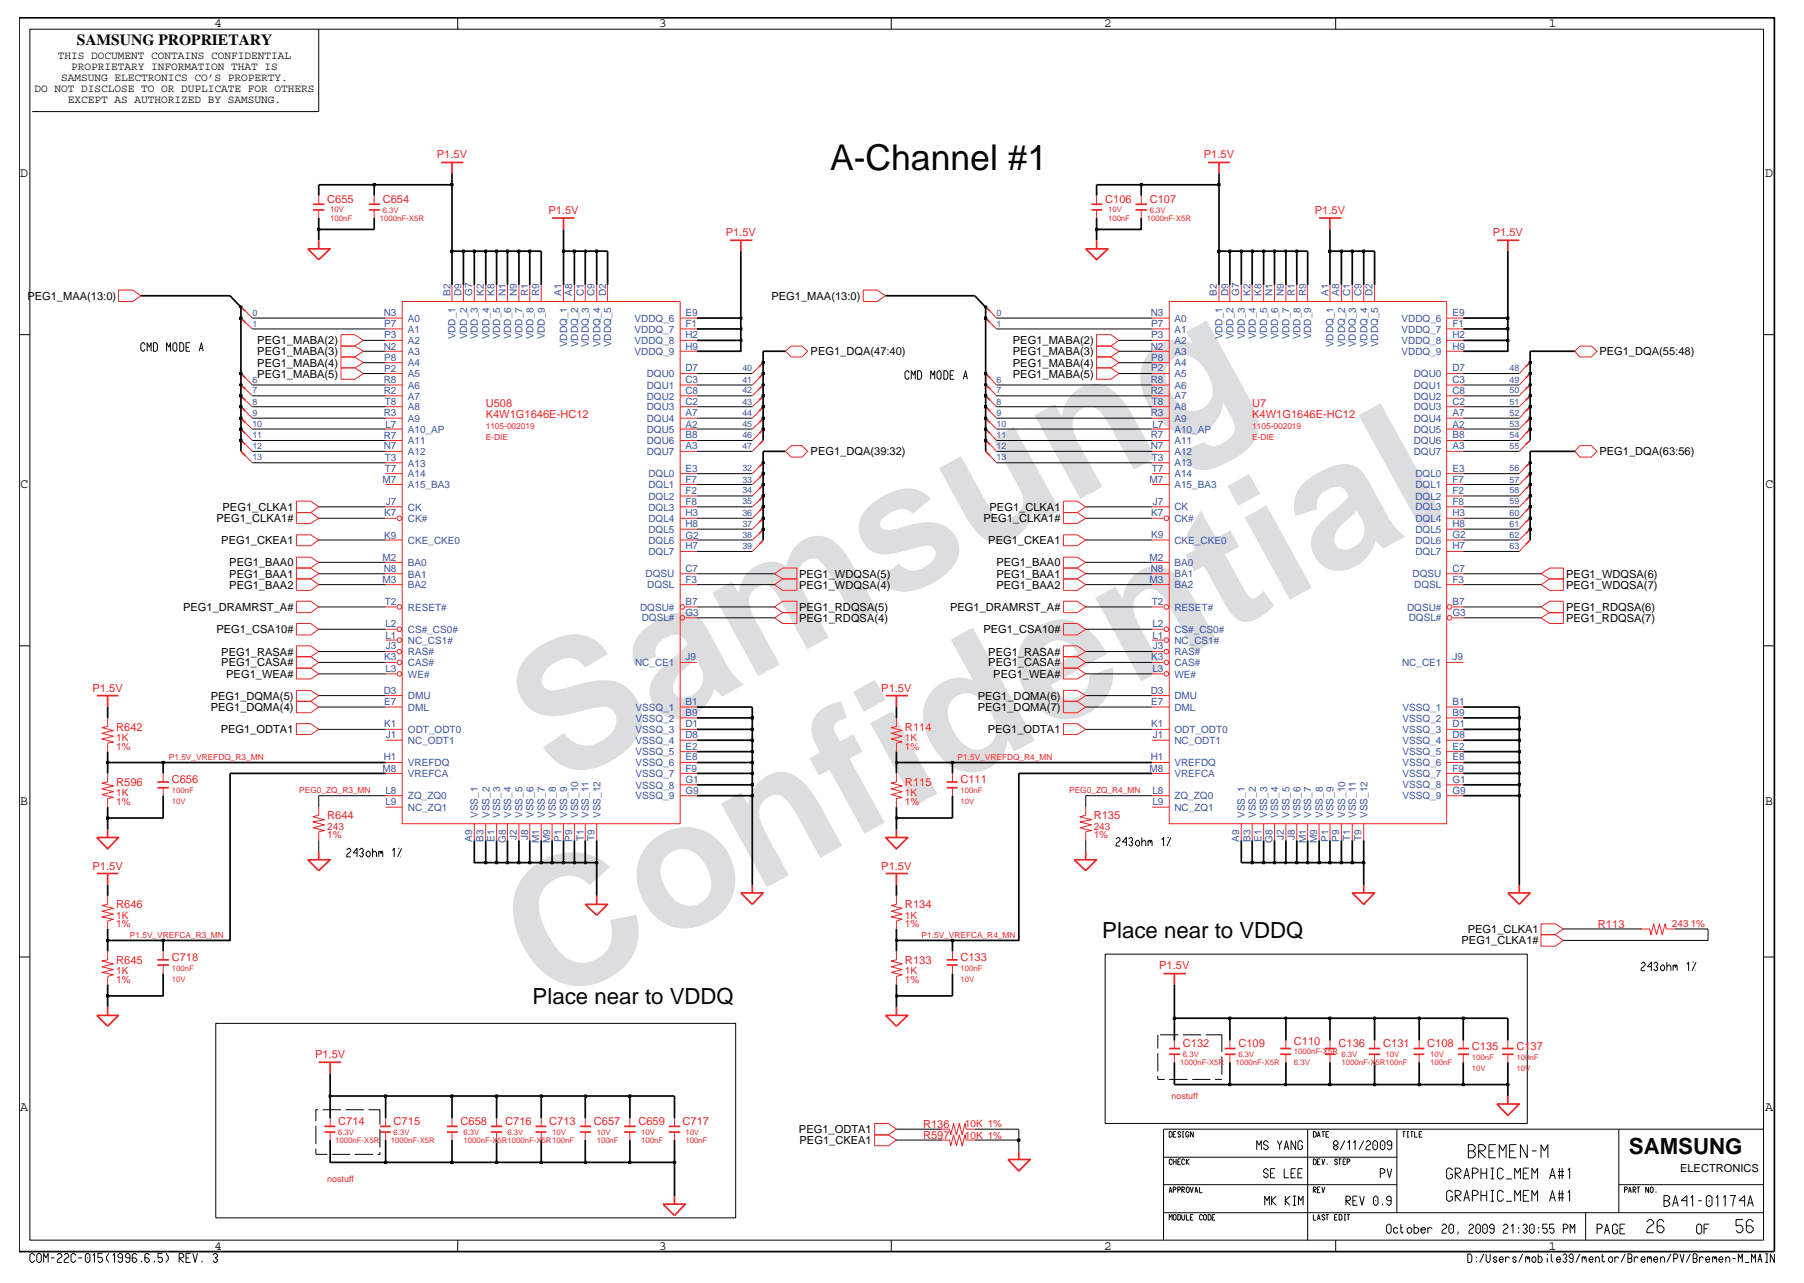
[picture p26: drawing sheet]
<svg xmlns="http://www.w3.org/2000/svg" width="267mm" height="190mm" viewBox="0 0 267 190" stroke-linecap="round" stroke-linejoin="round" font-family="sans-serif">
<defs><g id="words">
<g font-size="26.5" fill="#dcddde">
<text x="82.4" y="116.5" transform="rotate(-29 82.4 116.5)">Samsung</text>
<text x="81.1" y="149.2" transform="rotate(-29 81.1 149.2)">Confidential</text>
</g>
<text font-size="5.3" fill="#040505" x="122.9" y="25.1">A-Channel #1</text>
<g font-size="3.3" fill="#040505">
<text x="163.2" y="138.8">Place near to VDDQ</text>
<text x="78.8" y="148.6">Place near to VDDQ</text>
<text x="241.1" y="170.8">SAMSUNG</text>
</g>
<text font-size="2.3" fill="#040505" x="11.4" y="6.7">SAMSUNG PROPRIETARY</text>
<g font-size="2" fill="#040505">
<text x="31.8" y="4">4</text>
<text x="97.6" y="4">3</text>
<text x="163.4" y="4">2</text>
<text x="229.2" y="4">1</text>
<text x="3" y="26.2">D</text>
<text x="261.3" y="26.2">D</text>
<text x="3" y="72.3">C</text>
<text x="261.3" y="72.3">C</text>
<text x="3" y="119.2">B</text>
<text x="261.3" y="119.2">B</text>
<text x="3" y="164.4">A</text>
<text x="261.3" y="164.4">A</text>
<text x="31.8" y="185">4</text>
<text x="97.6" y="185">3</text>
<text x="163.4" y="185">2</text>
<text x="229.2" y="185">1</text>
</g>
<g font-size="1.6" fill="#040505">
<text x="8.6" y="8.8">THIS DOCUMENT CONTAINS CONFIDENTIAL</text>
<text x="9.1" y="12">SAMSUNG ELECTRONICS CO’S PROPERTY.</text>
<text x="10.5" y="10.4">PROPRIETARY INFORMATION THAT IS</text>
<text x="5.1" y="13.7">DO NOT DISCLOSE TO OR DUPLICATE FOR OTHERS</text>
<text x="10.1" y="15.3">EXCEPT AS AUTHORIZED BY SAMSUNG.</text>
<text x="4" y="44.4">PEG1_MAA(13:0)</text>
<text x="114.2" y="44.4">PEG1_MAA(13:0)</text>
<text x="38.1" y="51">PEG1_MABA(2)</text>
<text x="38.1" y="52.6">PEG1_MABA(3)</text>
<text x="120" y="52.6">PEG1_DQA(47:40)</text>
<text x="149.9" y="52.6">PEG1_MABA(3)</text>
<text x="149.9" y="51">PEG1_MABA(2)</text>
<text x="236.7" y="52.6">PEG1_DQA(55:48)</text>
<text x="38.1" y="54.3">PEG1_MABA(4)</text>
<text x="38.1" y="55.9">PEG1_MABA(5)</text>
<text x="149.9" y="55.9">PEG1_MABA(5)</text>
<text x="149.9" y="54.3">PEG1_MABA(4)</text>
<text x="120" y="67.4">PEG1_DQA(39:32)</text>
<text x="236.7" y="67.4">PEG1_DQA(63:56)</text>
<text x="32" y="77.3">PEG1_CLKA1#</text>
<text x="32.9" y="75.6">PEG1_CLKA1</text>
<text x="145.6" y="77.3">PEG1_CLKA1#</text>
<text x="146.5" y="75.6">PEG1_CLKA1</text>
<text x="32.8" y="80.5">PEG1_CKEA1</text>
<text x="33.9" y="83.8">PEG1_BAA0</text>
<text x="146.3" y="80.5">PEG1_CKEA1</text>
<text x="147.5" y="83.8">PEG1_BAA0</text>
<text x="33.9" y="87.1">PEG1_BAA2</text>
<text x="33.9" y="85.5">PEG1_BAA1</text>
<text x="118.3" y="87.1">PEG1_WDQSA(4)</text>
<text x="118.3" y="85.5">PEG1_WDQSA(5)</text>
<text x="147.5" y="87.1">PEG1_BAA2</text>
<text x="147.5" y="85.5">PEG1_BAA1</text>
<text x="231.8" y="87.1">PEG1_WDQSA(7)</text>
<text x="231.8" y="85.5">PEG1_WDQSA(6)</text>
<text x="27.1" y="90.4">PEG1_DRAMRST_A#</text>
<text x="32" y="93.7">PEG1_CSA10#</text>
<text x="118.3" y="92">PEG1_RDQSA(4)</text>
<text x="118.3" y="90.4">PEG1_RDQSA(5)</text>
<text x="140.6" y="90.4">PEG1_DRAMRST_A#</text>
<text x="145.6" y="93.7">PEG1_CSA10#</text>
<text x="231.8" y="92">PEG1_RDQSA(7)</text>
<text x="231.8" y="90.4">PEG1_RDQSA(6)</text>
<text x="32.8" y="98.6">PEG1_CASA#</text>
<text x="32.8" y="97">PEG1_RASA#</text>
<text x="33.5" y="100.3">PEG1_WEA#</text>
<text x="146.3" y="98.6">PEG1_CASA#</text>
<text x="146.3" y="97">PEG1_RASA#</text>
<text x="147" y="100.3">PEG1_WEA#</text>
<text x="31.2" y="105.3">PEG1_DQMA(4)</text>
<text x="31.2" y="103.6">PEG1_DQMA(5)</text>
<text x="144.7" y="105.3">PEG1_DQMA(7)</text>
<text x="144.7" y="103.6">PEG1_DQMA(6)</text>
<text x="32.7" y="108.6">PEG1_ODTA1</text>
<text x="146.2" y="108.6">PEG1_ODTA1</text>
<text x="216.3" y="139.8">PEG1_CLKA1#</text>
<text x="217.3" y="138.1">PEG1_CLKA1</text>
<text x="118.3" y="167.7">PEG1_ODTA1</text>
<text x="118.4" y="169.3">PEG1_CKEA1</text>
<text x="248.7" y="173.5">ELECTRONICS</text>
</g>
<g font-size="1.6" fill="#ec2426">
<text x="64.7" y="23.4">P1.5V</text>
<text x="178.2" y="23.4">P1.5V</text>
<text x="48.4" y="30">C655</text>
<text x="56.7" y="30">C654</text>
<text x="163.6" y="30">C106</text>
<text x="170.2" y="30">C107</text>
<text x="81.2" y="31.7">P1.5V</text>
<text x="107.4" y="34.9">P1.5V</text>
<text x="194.6" y="31.7">P1.5V</text>
<text x="221" y="34.9">P1.5V</text>
<text x="71.9" y="60.2">U508</text>
<text x="71.9" y="61.9">K4W1G1646E-HC12</text>
<text x="185.4" y="61.9">K4W1G1646E-HC12</text>
<text x="185.4" y="60.2">U7</text>
<text x="13.7" y="102.4">P1.5V</text>
<text x="130.5" y="102.4">P1.5V</text>
<text x="17.2" y="108.1">R642</text>
<text x="134" y="108.1">R114</text>
<text x="17.2" y="116.3">R596</text>
<text x="25.4" y="115.9">C656</text>
<text x="134" y="116.3">R115</text>
<text x="142.2" y="115.9">C111</text>
<text x="48.4" y="121.3">R644</text>
<text x="161.9" y="121.3">R135</text>
<text x="13.7" y="128.7">P1.5V</text>
<text x="130.5" y="128.7">P1.5V</text>
<text x="17.2" y="134.5">R646</text>
<text x="134" y="134.5">R134</text>
<text x="236.5" y="137.3">R113</text>
<text x="17.2" y="142.7">R645</text>
<text x="25.4" y="142.3">C718</text>
<text x="134" y="142.7">R133</text>
<text x="142.2" y="142.3">C133</text>
<text x="171.6" y="143.4">P1.5V</text>
<text x="175.1" y="155">C132</text>
<text x="183.3" y="155">C109</text>
<text x="191.5" y="154.6">C110</text>
<text x="198.1" y="155">C136</text>
<text x="204.7" y="155">C131</text>
<text x="211.3" y="155">C108</text>
<text x="217.9" y="155.4">C135</text>
<text x="224.5" y="155.4">C137</text>
<text x="46.6" y="156.6">P1.5V</text>
<text x="50.1" y="166.5">C714</text>
<text x="58.3" y="166.5">C715</text>
<text x="68.2" y="166.5">C658</text>
<text x="74.8" y="166.5">C716</text>
<text x="81.3" y="166.5">C713</text>
<text x="87.9" y="166.5">C657</text>
<text x="94.5" y="166.5">C659</text>
<text x="101" y="166.5">C717</text>
<text x="136.6" y="166.9">R136</text>
<text x="136.6" y="168.6">R597</text>
</g>
<g font-size="1.5" fill="#3a53a4">
<text x="56.8" y="46.8">N3</text>
<text x="60.4" y="47.6">A0</text>
<text x="66.7" y="43.8" transform="rotate(-90 66.7 43.8)">B2</text>
<text x="68.3" y="43.8" transform="rotate(-90 68.3 43.8)">D9</text>
<text x="69.9" y="43.8" transform="rotate(-90 69.9 43.8)">G7</text>
<text x="71.6" y="43.8" transform="rotate(-90 71.6 43.8)">K2</text>
<text x="73.2" y="43.8" transform="rotate(-90 73.2 43.8)">K8</text>
<text x="74.9" y="43.8" transform="rotate(-90 74.9 43.8)">N1</text>
<text x="76.5" y="43.8" transform="rotate(-90 76.5 43.8)">N9</text>
<text x="78.2" y="43.8" transform="rotate(-90 78.2 43.8)">R1</text>
<text x="79.8" y="43.8" transform="rotate(-90 79.8 43.8)">R9</text>
<text x="83.1" y="43.8" transform="rotate(-90 83.1 43.8)">A1</text>
<text x="84.7" y="43.8" transform="rotate(-90 84.7 43.8)">A8</text>
<text x="86.4" y="43.8" transform="rotate(-90 86.4 43.8)">C1</text>
<text x="88" y="43.8" transform="rotate(-90 88 43.8)">C9</text>
<text x="89.7" y="43.8" transform="rotate(-90 89.7 43.8)">D2</text>
<text x="93.9" y="47.6">VDDQ_6</text>
<text x="101.4" y="46.8">E9</text>
<text x="170.3" y="46.8">N3</text>
<text x="173.8" y="47.6">A0</text>
<text x="180.1" y="43.8" transform="rotate(-90 180.1 43.8)">B2</text>
<text x="181.8" y="43.8" transform="rotate(-90 181.8 43.8)">D9</text>
<text x="183.4" y="43.8" transform="rotate(-90 183.4 43.8)">G7</text>
<text x="185.1" y="43.8" transform="rotate(-90 185.1 43.8)">K2</text>
<text x="186.7" y="43.8" transform="rotate(-90 186.7 43.8)">K8</text>
<text x="188.3" y="43.8" transform="rotate(-90 188.3 43.8)">N1</text>
<text x="190" y="43.8" transform="rotate(-90 190 43.8)">N9</text>
<text x="191.6" y="43.8" transform="rotate(-90 191.6 43.8)">R1</text>
<text x="193.3" y="43.8" transform="rotate(-90 193.3 43.8)">R9</text>
<text x="196.6" y="43.8" transform="rotate(-90 196.6 43.8)">A1</text>
<text x="198.3" y="43.8" transform="rotate(-90 198.3 43.8)">A8</text>
<text x="199.9" y="43.8" transform="rotate(-90 199.9 43.8)">C1</text>
<text x="201.6" y="43.8" transform="rotate(-90 201.6 43.8)">C9</text>
<text x="203.2" y="43.8" transform="rotate(-90 203.2 43.8)">D2</text>
<text x="207.5" y="47.6">VDDQ_6</text>
<text x="215" y="46.8">E9</text>
<text x="56.8" y="51.8">N2</text>
<text x="56.9" y="50.1">P3</text>
<text x="56.9" y="53.4">P8</text>
<text x="56.9" y="48.5">P7</text>
<text x="60.4" y="50.9">A2</text>
<text x="60.4" y="52.6">A3</text>
<text x="60.4" y="49.2">A1</text>
<text x="67.4" y="50.2" transform="rotate(-90 67.4 50.2)">VDD_1</text>
<text x="69.1" y="50.2" transform="rotate(-90 69.1 50.2)">VDD_2</text>
<text x="70.7" y="50.2" transform="rotate(-90 70.7 50.2)">VDD_3</text>
<text x="72.4" y="50.2" transform="rotate(-90 72.4 50.2)">VDD_4</text>
<text x="74.1" y="50.2" transform="rotate(-90 74.1 50.2)">VDD_5</text>
<text x="75.7" y="50.2" transform="rotate(-90 75.7 50.2)">VDD_6</text>
<text x="77.4" y="50.2" transform="rotate(-90 77.4 50.2)">VDD_7</text>
<text x="79" y="50.2" transform="rotate(-90 79 50.2)">VDD_8</text>
<text x="80.7" y="50.2" transform="rotate(-90 80.7 50.2)">VDD_9</text>
<text x="84" y="51.4" transform="rotate(-90 84 51.4)">VDDQ_1</text>
<text x="85.6" y="51.4" transform="rotate(-90 85.6 51.4)">VDDQ_2</text>
<text x="87.2" y="51.4" transform="rotate(-90 87.2 51.4)">VDDQ_3</text>
<text x="88.9" y="51.4" transform="rotate(-90 88.9 51.4)">VDDQ_4</text>
<text x="90.5" y="51.4" transform="rotate(-90 90.5 51.4)">VDDQ_5</text>
<text x="93.9" y="49.2">VDDQ_7</text>
<text x="93.9" y="50.9">VDDQ_8</text>
<text x="93.9" y="52.5">VDDQ_9</text>
<text x="101.4" y="48.5">F1</text>
<text x="101.4" y="50.1">H2</text>
<text x="101.4" y="51.8">H9</text>
<text x="170.3" y="51.8">N2</text>
<text x="170.4" y="50.1">P3</text>
<text x="170.4" y="53.4">P8</text>
<text x="170.4" y="48.5">P7</text>
<text x="173.8" y="49.2">A1</text>
<text x="173.8" y="50.9">A2</text>
<text x="173.8" y="52.5">A3</text>
<text x="181" y="50.2" transform="rotate(-90 181 50.2)">VDD_1</text>
<text x="182.6" y="50.2" transform="rotate(-90 182.6 50.2)">VDD_2</text>
<text x="184.3" y="50.2" transform="rotate(-90 184.3 50.2)">VDD_3</text>
<text x="185.9" y="50.2" transform="rotate(-90 185.9 50.2)">VDD_4</text>
<text x="187.6" y="50.2" transform="rotate(-90 187.6 50.2)">VDD_5</text>
<text x="189.2" y="50.2" transform="rotate(-90 189.2 50.2)">VDD_6</text>
<text x="190.9" y="50.2" transform="rotate(-90 190.9 50.2)">VDD_7</text>
<text x="192.5" y="50.2" transform="rotate(-90 192.5 50.2)">VDD_8</text>
<text x="194.1" y="50.2" transform="rotate(-90 194.1 50.2)">VDD_9</text>
<text x="197.4" y="51.4" transform="rotate(-90 197.4 51.4)">VDDQ_1</text>
<text x="199.1" y="51.4" transform="rotate(-90 199.1 51.4)">VDDQ_2</text>
<text x="200.7" y="51.4" transform="rotate(-90 200.7 51.4)">VDDQ_3</text>
<text x="202.4" y="51.4" transform="rotate(-90 202.4 51.4)">VDDQ_4</text>
<text x="204" y="51.4" transform="rotate(-90 204 51.4)">VDDQ_5</text>
<text x="207.5" y="50.9">VDDQ_8</text>
<text x="207.5" y="52.5">VDDQ_9</text>
<text x="207.5" y="49.2">VDDQ_7</text>
<text x="215" y="48.5">F1</text>
<text x="215" y="50.1">H2</text>
<text x="215" y="51.8">H9</text>
<text x="56.8" y="56.7">R8</text>
<text x="56.8" y="58.3">R2</text>
<text x="56.9" y="55">P2</text>
<text x="57" y="60">T8</text>
<text x="60.4" y="54.2">A4</text>
<text x="60.4" y="55.9">A5</text>
<text x="60.4" y="57.5">A6</text>
<text x="60.4" y="59.1">A7</text>
<text x="95.7" y="55.8">DQU0</text>
<text x="95.7" y="57.5">DQU1</text>
<text x="95.7" y="59.1">DQU2</text>
<text x="101.4" y="55">D7</text>
<text x="101.4" y="56.7">C3</text>
<text x="101.4" y="58.3">C8</text>
<text x="101.4" y="60">C2</text>
<text x="170.3" y="56.7">R8</text>
<text x="170.3" y="58.3">R2</text>
<text x="170.4" y="55">P2</text>
<text x="170.5" y="60">T8</text>
<text x="173.8" y="54.2">A4</text>
<text x="173.8" y="55.8">A5</text>
<text x="173.8" y="57.5">A6</text>
<text x="173.8" y="59.1">A7</text>
<text x="209.3" y="57.5">DQU1</text>
<text x="209.3" y="59.1">DQU2</text>
<text x="209.3" y="55.8">DQU0</text>
<text x="215" y="55">D7</text>
<text x="215" y="56.7">C3</text>
<text x="215" y="58.3">C8</text>
<text x="215" y="60">C2</text>
<text x="56.8" y="64.9">R7</text>
<text x="56.8" y="61.6">R3</text>
<text x="57" y="63.3">L7</text>
<text x="60.4" y="65.8">A11</text>
<text x="60.4" y="60.8">A8</text>
<text x="60.4" y="62.4">A9</text>
<text x="60.4" y="64">A10_AP</text>
<text x="95.7" y="60.7">DQU3</text>
<text x="95.7" y="62.4">DQU4</text>
<text x="95.7" y="64">DQU5</text>
<text x="95.7" y="65.7">DQU6</text>
<text x="101.4" y="61.6">A7</text>
<text x="101.4" y="63.3">A2</text>
<text x="101.4" y="64.9">B8</text>
<text x="170.3" y="64.9">R7</text>
<text x="170.3" y="61.6">R3</text>
<text x="170.6" y="63.3">L7</text>
<text x="173.8" y="64">A10_AP</text>
<text x="173.8" y="65.7">A11</text>
<text x="173.8" y="60.7">A8</text>
<text x="173.8" y="62.4">A9</text>
<text x="209.3" y="60.7">DQU3</text>
<text x="209.3" y="62.4">DQU4</text>
<text x="209.3" y="64">DQU5</text>
<text x="209.3" y="65.7">DQU6</text>
<text x="215" y="61.6">A7</text>
<text x="215" y="63.3">A2</text>
<text x="215" y="64.9">B8</text>
<text x="56.6" y="71.5">M7</text>
<text x="56.8" y="66.5">N7</text>
<text x="57" y="68.2">T3</text>
<text x="57" y="69.8">T7</text>
<text x="60.4" y="67.4">A12</text>
<text x="60.4" y="69.1">A13</text>
<text x="60.4" y="70.7">A14</text>
<text x="95.7" y="67.3">DQU7</text>
<text x="96" y="70.7">DQL0</text>
<text x="101.4" y="66.5">A3</text>
<text x="101.4" y="69.8">E3</text>
<text x="101.4" y="71.5">F7</text>
<text x="170.2" y="71.5">M7</text>
<text x="170.3" y="66.5">N7</text>
<text x="170.5" y="68.2">T3</text>
<text x="170.5" y="69.8">T7</text>
<text x="173.8" y="67.3">A12</text>
<text x="173.8" y="69">A13</text>
<text x="173.8" y="70.6">A14</text>
<text x="209.3" y="67.3">DQU7</text>
<text x="209.5" y="70.6">DQL0</text>
<text x="215" y="69.8">E3</text>
<text x="215" y="66.5">A3</text>
<text x="215" y="71.5">F7</text>
<text x="56.9" y="76.4">K7</text>
<text x="57.1" y="74.7">J7</text>
<text x="60.4" y="72.3">A15_BA3</text>
<text x="60.4" y="75.6">CK</text>
<text x="60.4" y="77.3">CK#</text>
<text x="96" y="72.3">DQL1</text>
<text x="96" y="74">DQL2</text>
<text x="96" y="75.6">DQL3</text>
<text x="96" y="77.3">DQL4</text>
<text x="101.4" y="73.1">F2</text>
<text x="101.4" y="74.7">F8</text>
<text x="101.4" y="76.4">H3</text>
<text x="170.4" y="76.4">K7</text>
<text x="170.7" y="74.7">J7</text>
<text x="173.8" y="75.6">CK</text>
<text x="173.8" y="77.2">CK#</text>
<text x="173.8" y="72.3">A15_BA3</text>
<text x="209.5" y="72.3">DQL1</text>
<text x="209.5" y="73.9">DQL2</text>
<text x="209.5" y="75.6">DQL3</text>
<text x="209.5" y="77.3">DQL4</text>
<text x="215" y="73.1">F2</text>
<text x="215" y="74.7">F8</text>
<text x="215" y="76.4">H3</text>
<text x="56.6" y="83">M2</text>
<text x="56.9" y="79.7">K9</text>
<text x="60.4" y="83.8">BA0</text>
<text x="60.4" y="80.5">CKE_CKE0</text>
<text x="96" y="78.9">DQL5</text>
<text x="96" y="80.5">DQL6</text>
<text x="96" y="82.2">DQL7</text>
<text x="101.4" y="78">H8</text>
<text x="101.4" y="79.7">G2</text>
<text x="101.4" y="81.3">H7</text>
<text x="170.2" y="83">M2</text>
<text x="170.4" y="79.7">K9</text>
<text x="173.8" y="80.5">CKE_CKE0</text>
<text x="173.8" y="83.8">BA0</text>
<text x="209.5" y="78.9">DQL5</text>
<text x="209.5" y="80.5">DQL6</text>
<text x="209.5" y="82.2">DQL7</text>
<text x="215" y="78">H8</text>
<text x="215" y="79.7">G2</text>
<text x="215" y="81.3">H7</text>
<text x="56.6" y="86.2">M3</text>
<text x="56.8" y="84.6">N8</text>
<text x="57" y="89.5">T2</text>
<text x="60.4" y="85.5">BA1</text>
<text x="60.4" y="87.1">BA2</text>
<text x="95.6" y="85.5">DQSU</text>
<text x="95.8" y="87.1">DQSL</text>
<text x="101.4" y="84.6">C7</text>
<text x="101.4" y="89.5">B7</text>
<text x="101.4" y="86.2">F3</text>
<text x="170.2" y="86.2">M3</text>
<text x="170.3" y="84.6">N8</text>
<text x="170.5" y="89.5">T2</text>
<text x="173.8" y="85.5">BA1</text>
<text x="173.8" y="87.1">BA2</text>
<text x="209.1" y="85.5">DQSU</text>
<text x="209.3" y="87.1">DQSL</text>
<text x="215" y="86.2">F3</text>
<text x="215" y="84.6">C7</text>
<text x="215" y="89.5">B7</text>
<text x="57" y="92.8">L2</text>
<text x="57" y="94.5">L1</text>
<text x="60.4" y="93.7">CS#_CS0#</text>
<text x="60.4" y="95.3">NC_CS1#</text>
<text x="60.4" y="90.4">RESET#</text>
<text x="94.7" y="90.4">DQSU#</text>
<text x="95" y="92">DQSL#</text>
<text x="101.4" y="91.2">G3</text>
<text x="170.6" y="94.5">L1</text>
<text x="170.6" y="92.8">L2</text>
<text x="173.8" y="95.3">NC_CS1#</text>
<text x="173.8" y="93.7">CS#_CS0#</text>
<text x="173.8" y="90.4">RESET#</text>
<text x="208.3" y="90.4">DQSU#</text>
<text x="208.5" y="92">DQSL#</text>
<text x="215" y="91.2">G3</text>
<text x="56.9" y="97.8">K3</text>
<text x="57" y="99.4">L3</text>
<text x="57.1" y="96.1">J3</text>
<text x="60.4" y="98.6">CAS#</text>
<text x="60.4" y="100.3">WE#</text>
<text x="60.4" y="97">RAS#</text>
<text x="94" y="98.6">NC_CE1</text>
<text x="101.5" y="97.7">J9</text>
<text x="170.4" y="97.7">K3</text>
<text x="170.6" y="99.4">L3</text>
<text x="170.7" y="96.1">J3</text>
<text x="173.8" y="100.3">WE#</text>
<text x="173.8" y="98.6">CAS#</text>
<text x="173.8" y="97">RAS#</text>
<text x="207.5" y="98.6">NC_CE1</text>
<text x="215" y="97.7">J9</text>
<text x="56.8" y="102.7">D3</text>
<text x="56.9" y="104.4">E7</text>
<text x="56.9" y="107.6">K1</text>
<text x="60.4" y="105.2">DML</text>
<text x="60.4" y="103.5">DMU</text>
<text x="94.1" y="105.2">VSSQ_1</text>
<text x="94.1" y="106.8">VSSQ_2</text>
<text x="101.4" y="104.3">B1</text>
<text x="101.4" y="106">B9</text>
<text x="101.4" y="107.7">D1</text>
<text x="170.3" y="102.7">D3</text>
<text x="170.4" y="107.6">K1</text>
<text x="170.4" y="104.3">E7</text>
<text x="173.8" y="105.2">DML</text>
<text x="173.8" y="103.5">DMU</text>
<text x="207.6" y="105.2">VSSQ_1</text>
<text x="207.6" y="106.8">VSSQ_2</text>
<text x="215" y="104.3">B1</text>
<text x="215" y="106">B9</text>
<text x="215" y="107.6">D1</text>
<text x="56.8" y="112.6">H1</text>
<text x="57.1" y="109.3">J1</text>
<text x="60.4" y="113.4">VREFDQ</text>
<text x="60.4" y="110.1">NC_ODT1</text>
<text x="60.4" y="108.5">ODT_ODT0</text>
<text x="94.1" y="111.8">VSSQ_5</text>
<text x="94.1" y="113.4">VSSQ_6</text>
<text x="94.1" y="108.5">VSSQ_3</text>
<text x="94.1" y="110.1">VSSQ_4</text>
<text x="101.4" y="112.6">E8</text>
<text x="101.4" y="109.3">D8</text>
<text x="101.4" y="111">E2</text>
<text x="170.3" y="112.6">H1</text>
<text x="170.7" y="109.3">J1</text>
<text x="173.8" y="113.4">VREFDQ</text>
<text x="173.8" y="110.1">NC_ODT1</text>
<text x="173.8" y="108.5">ODT_ODT0</text>
<text x="207.6" y="108.5">VSSQ_3</text>
<text x="207.6" y="110.1">VSSQ_4</text>
<text x="207.6" y="111.8">VSSQ_5</text>
<text x="207.6" y="113.4">VSSQ_6</text>
<text x="215" y="109.3">D8</text>
<text x="215" y="110.9">E2</text>
<text x="215" y="112.6">E8</text>
<text x="56.6" y="114.3">M8</text>
<text x="57" y="117.6">L8</text>
<text x="57" y="119.2">L9</text>
<text x="60.4" y="115">VREFCA</text>
<text x="60.4" y="118.3">ZQ_ZQ0</text>
<text x="94.1" y="115">VSSQ_7</text>
<text x="94.1" y="116.7">VSSQ_8</text>
<text x="94.1" y="118.3">VSSQ_9</text>
<text x="101.4" y="114.3">F9</text>
<text x="101.4" y="115.9">G1</text>
<text x="101.4" y="117.6">G9</text>
<text x="170.2" y="114.3">M8</text>
<text x="170.6" y="117.6">L8</text>
<text x="170.6" y="119.2">L9</text>
<text x="173.8" y="118.3">ZQ_ZQ0</text>
<text x="173.8" y="115">VREFCA</text>
<text x="207.6" y="115">VSSQ_7</text>
<text x="207.6" y="116.7">VSSQ_8</text>
<text x="207.6" y="118.3">VSSQ_9</text>
<text x="215" y="114.2">F9</text>
<text x="215" y="115.9">G1</text>
<text x="215" y="117.6">G9</text>
<text x="60.4" y="120">NC_ZQ1</text>
<text x="69.9" y="124.6" transform="rotate(-90 69.9 124.6)">A9</text>
<text x="70.7" y="121.1" transform="rotate(-90 70.7 121.1)">VSS_1</text>
<text x="71.6" y="124.6" transform="rotate(-90 71.6 124.6)">B3</text>
<text x="72.4" y="121.1" transform="rotate(-90 72.4 121.1)">VSS_2</text>
<text x="73.2" y="124.6" transform="rotate(-90 73.2 124.6)">E1</text>
<text x="74.1" y="121.1" transform="rotate(-90 74.1 121.1)">VSS_3</text>
<text x="74.9" y="124.7" transform="rotate(-90 74.9 124.7)">G8</text>
<text x="75.7" y="121.1" transform="rotate(-90 75.7 121.1)">VSS_4</text>
<text x="76.5" y="124.3" transform="rotate(-90 76.5 124.3)">J2</text>
<text x="77.4" y="121.1" transform="rotate(-90 77.4 121.1)">VSS_5</text>
<text x="78.2" y="124.3" transform="rotate(-90 78.2 124.3)">J8</text>
<text x="79" y="121.1" transform="rotate(-90 79 121.1)">VSS_6</text>
<text x="79.8" y="124.8" transform="rotate(-90 79.8 124.8)">M1</text>
<text x="80.7" y="121.1" transform="rotate(-90 80.7 121.1)">VSS_7</text>
<text x="81.4" y="124.8" transform="rotate(-90 81.4 124.8)">M9</text>
<text x="82.3" y="121.1" transform="rotate(-90 82.3 121.1)">VSS_8</text>
<text x="83.1" y="124.6" transform="rotate(-90 83.1 124.6)">P1</text>
<text x="84" y="121.1" transform="rotate(-90 84 121.1)">VSS_9</text>
<text x="84.7" y="124.6" transform="rotate(-90 84.7 124.6)">P9</text>
<text x="85.6" y="121.1" transform="rotate(-90 85.6 121.1)">VSS_10</text>
<text x="86.4" y="124.5" transform="rotate(-90 86.4 124.5)">T1</text>
<text x="87.2" y="121.1" transform="rotate(-90 87.2 121.1)">VSS_11</text>
<text x="88" y="124.5" transform="rotate(-90 88 124.5)">T9</text>
<text x="88.9" y="121.1" transform="rotate(-90 88.9 121.1)">VSS_12</text>
<text x="173.8" y="120">NC_ZQ1</text>
<text x="183.4" y="124.6" transform="rotate(-90 183.4 124.6)">A9</text>
<text x="184.3" y="121.1" transform="rotate(-90 184.3 121.1)">VSS_1</text>
<text x="185.1" y="124.6" transform="rotate(-90 185.1 124.6)">B3</text>
<text x="185.9" y="121.1" transform="rotate(-90 185.9 121.1)">VSS_2</text>
<text x="186.7" y="124.6" transform="rotate(-90 186.7 124.6)">E1</text>
<text x="187.6" y="121.1" transform="rotate(-90 187.6 121.1)">VSS_3</text>
<text x="188.3" y="124.7" transform="rotate(-90 188.3 124.7)">G8</text>
<text x="189.2" y="121.1" transform="rotate(-90 189.2 121.1)">VSS_4</text>
<text x="190" y="124.3" transform="rotate(-90 190 124.3)">J2</text>
<text x="190.9" y="121.1" transform="rotate(-90 190.9 121.1)">VSS_5</text>
<text x="191.6" y="124.3" transform="rotate(-90 191.6 124.3)">J8</text>
<text x="192.5" y="121.1" transform="rotate(-90 192.5 121.1)">VSS_6</text>
<text x="193.3" y="124.8" transform="rotate(-90 193.3 124.8)">M1</text>
<text x="194.1" y="121.1" transform="rotate(-90 194.1 121.1)">VSS_7</text>
<text x="195" y="124.8" transform="rotate(-90 195 124.8)">M9</text>
<text x="195.8" y="121.1" transform="rotate(-90 195.8 121.1)">VSS_8</text>
<text x="196.6" y="124.6" transform="rotate(-90 196.6 124.6)">P1</text>
<text x="197.4" y="121.1" transform="rotate(-90 197.4 121.1)">VSS_9</text>
<text x="198.3" y="124.6" transform="rotate(-90 198.3 124.6)">P9</text>
<text x="199.1" y="121.1" transform="rotate(-90 199.1 121.1)">VSS_10</text>
<text x="199.9" y="124.5" transform="rotate(-90 199.9 124.5)">T1</text>
<text x="200.7" y="121.1" transform="rotate(-90 200.7 121.1)">VSS_11</text>
<text x="201.6" y="124.5" transform="rotate(-90 201.6 124.5)">T9</text>
<text x="202.4" y="121.1" transform="rotate(-90 202.4 121.1)">VSS_12</text>
</g>
<g font-size="1.5" fill="#ec2426">
<text x="17.2" y="109.7">1K</text>
<text x="17.2" y="111">1%</text>
<text x="134" y="109.7">1K</text>
<text x="134" y="111">1%</text>
<text x="17.2" y="117.9">1K</text>
<text x="17.2" y="119.2">1%</text>
<text x="134" y="119.2">1%</text>
<text x="134" y="117.9">1K</text>
<text x="48.4" y="124.1">1%</text>
<text x="48.4" y="122.9">243</text>
<text x="161.9" y="122.9">243</text>
<text x="161.9" y="124.1">1%</text>
<text x="17.2" y="136">1K</text>
<text x="17.2" y="137.3">1%</text>
<text x="134" y="137.3">1%</text>
<text x="134" y="136">1K</text>
<text x="247.5" y="137.3">243 1%</text>
<text x="17.2" y="145.5">1%</text>
<text x="17.2" y="144.2">1K</text>
<text x="134" y="144.2">1K</text>
<text x="134" y="145.5">1%</text>
<text x="142.8" y="166.8">10K 1%</text>
<text x="142.8" y="168.5">10K 1%</text>
</g>
<g font-size="1.3" fill="#3a53a4">
<text x="37.4" y="46.7">0</text>
<text x="147.5" y="46.7">0</text>
<text x="37.4" y="48.4">1</text>
<text x="147.5" y="48.4">1</text>
<text x="37.4" y="58.2">7</text>
<text x="37.4" y="56.6">6</text>
<text x="37.4" y="59.9">8</text>
<text x="109.9" y="56.6">41</text>
<text x="109.9" y="59.9">43</text>
<text x="109.9" y="58.2">42</text>
<text x="109.9" y="54.9">40</text>
<text x="147.5" y="56.6">6</text>
<text x="147.5" y="58.2">7</text>
<text x="147.5" y="59.9">8</text>
<text x="223.4" y="54.9">48</text>
<text x="223.4" y="58.2">50</text>
<text x="223.4" y="59.9">51</text>
<text x="223.4" y="56.6">49</text>
<text x="37.4" y="63.2">10</text>
<text x="37.4" y="64.8">11</text>
<text x="37.4" y="61.5">9</text>
<text x="109.9" y="61.5">44</text>
<text x="109.9" y="63.2">45</text>
<text x="109.9" y="64.8">46</text>
<text x="147.5" y="61.5">9</text>
<text x="147.5" y="63.2">10</text>
<text x="147.5" y="64.8">11</text>
<text x="223.4" y="63.2">53</text>
<text x="223.4" y="64.8">54</text>
<text x="223.4" y="61.5">52</text>
<text x="37.4" y="68.1">13</text>
<text x="37.4" y="66.4">12</text>
<text x="109.9" y="71.4">33</text>
<text x="109.9" y="66.4">47</text>
<text x="109.9" y="69.7">32</text>
<text x="147.5" y="68.1">13</text>
<text x="147.5" y="66.4">12</text>
<text x="223.4" y="71.4">57</text>
<text x="223.4" y="69.7">56</text>
<text x="223.4" y="66.4">55</text>
<text x="109.9" y="73">34</text>
<text x="109.9" y="74.7">35</text>
<text x="109.9" y="76.3">36</text>
<text x="109.9" y="78">37</text>
<text x="223.4" y="78">61</text>
<text x="223.4" y="73">58</text>
<text x="223.4" y="74.7">59</text>
<text x="223.4" y="76.3">60</text>
<text x="109.9" y="79.6">38</text>
<text x="109.9" y="81.3">39</text>
<text x="223.4" y="79.6">62</text>
<text x="223.4" y="81.3">63</text>
</g>
<g font-size="1.3" fill="#ec2426">
<text x="173.4" y="162.7">nostuff</text>
<text x="48.4" y="175">nostuff</text>
</g>
<g font-size="1.2" fill="#ec2426">
<text x="48.9" y="32.7">100nF</text>
<text x="48.9" y="31.4">10V</text>
<text x="56.2" y="32.7">1000nF-X5R</text>
<text x="56.7" y="31.5">6.3V</text>
<text x="164" y="32.7">100nF</text>
<text x="164" y="31.4">10V</text>
<text x="169.8" y="32.7">1000nF-X5R</text>
<text x="170.2" y="31.5">6.3V</text>
<text x="71.9" y="65.2">E-DIE</text>
<text x="71.9" y="63.5">1105-002019</text>
<text x="185.4" y="65.2">E-DIE</text>
<text x="185.4" y="63.5">1105-002019</text>
<text x="25" y="112.4">P1.5V_VREFDQ_R3_MN</text>
<text x="141.8" y="112.4">P1.5V_VREFDQ_R4_MN</text>
<text x="25.4" y="117.4">100nF</text>
<text x="25.4" y="119">10V</text>
<text x="44.3" y="117.4">PEG0_ZQ_R3_MN</text>
<text x="142.2" y="119">10V</text>
<text x="142.2" y="117.4">100nF</text>
<text x="158.3" y="117.4">PEG0_ZQ_R4_MN</text>
<text x="19.2" y="138.8">P1.5V_VREFCA_R3_MN</text>
<text x="25.4" y="143.7">100nF</text>
<text x="136.4" y="138.8">P1.5V_VREFCA_R4_MN</text>
<text x="142.2" y="143.7">100nF</text>
<text x="25.4" y="145.4">10V</text>
<text x="142.2" y="145.4">10V</text>
<text x="174.7" y="157.7">1000nF-X5R</text>
<text x="175.1" y="156.5">6.3V</text>
<text x="182.9" y="157.7">1000nF-X5R</text>
<text x="183.3" y="156.5">6.3V</text>
<text x="191.5" y="156">1000nF-X5R</text>
<text x="191.5" y="157.7">6.3V</text>
<text x="198.6" y="156.5">6.3V</text>
<text x="198.6" y="157.7">1000nF-X5R100nF</text>
<text x="205.1" y="156.5">10V</text>
<text x="211.7" y="156.5">10V</text>
<text x="211.7" y="157.7">100nF</text>
<text x="217.9" y="156.9">100nF</text>
<text x="217.9" y="158.5">10V</text>
<text x="224.5" y="158.5">10V</text>
<text x="224.5" y="156.9">100nF</text>
<text x="50.1" y="168">6.3V</text>
<text x="58.3" y="168">6.3V</text>
<text x="68.6" y="168">6.3V</text>
<text x="75.1" y="168">6.3V</text>
<text x="81.7" y="168">10V</text>
<text x="88.3" y="168">10V</text>
<text x="94.9" y="168">10V</text>
<text x="101.4" y="168">10V</text>
<text x="49.6" y="169.2">1000nF-X5R</text>
<text x="57.8" y="169.2">1000nF-X5R</text>
<text x="68.6" y="169.2">1000nF-X5R1000nF-X5R100nF</text>
<text x="88.3" y="169.2">100nF</text>
<text x="94.9" y="169.2">100nF</text>
<text x="101.4" y="169.2">100nF</text>
</g>
</g></defs>
<g fill="none" stroke="#ec2426" stroke-width=".15">
<path d="M47.2 29v1.2M47.2 31.1v1.2M55.4 29v1.2M55.4 31.1v1.2M162.3 29v1.2M162.3 31.1v1.2M168.9 29v1.2M168.9 31.1v1.2M17.5 42.9h2.2l1.1 .9-1.1 .8h-2.2zM36.3 57.6l1.1 1M36.3 56l1.1 1M36.3 46.1l1.1 1"/>
<path d="M36.3 59.3l1.1 .9M36.3 47.8l1.1 .9M50.5 49.5h2l1.3 .9-1.3 .8h-2h2l1.3 .8-1.3 .8h-2h2l1.3 .9-1.3 .7h-2zM50.5 54.4h2l1.3 .9-1.3 .8h-2zM57.1 47.1h2.4M57.1 50.4h2.4M57.1 53.7h2.4M57.1 57h2.4M57.1 48.7h2.4M57.1 52h2.4M57.1 55.3h2.4M57.1 58.6h2.4"/>
<path d="M59.5 44.6v.1M59.5 44.6h41.2v77.3h-41.2zM66.9 42.2v2.4M68.6 42.2v2.4M70.2 42.2v2.4M71.9 42.2v2.4M73.5 42.2v2.4M75.1 42.2v2.4M76.8 42.2v2.4M78.4 42.2v2.4M80.1 42.2v2.4M83.4 42.2v2.4"/>
<path d="M85 42.2v2.4M86.6 42.2v2.4M88.3 42.2v2.4M89.9 42.2v2.4M100.7 50.4h2.4M100.7 57h2.4M100.7 47.1h2.4M100.7 48.7h2.4M100.7 52h2.4M100.7 55.3h2.4M100.7 58.6h2.4M112.4 59.3l-1 .9"/>
<path d="M112.4 57.6l-1 1M112.4 54.3l-1 1M112.4 56l-1 1M116.3 52l.8-.8h1.6l.9 .8-.9 .8h-1.6zM127.8 42.9h2l1.3 .9-1.3 .8h-2zM146.6 59.3l.9 .9M146.6 46.1l.9 1M146.6 56l.9 1M146.6 57.6l.9 1M146.6 47.8l.9 .9M162.3 51.2h2.1l1.2 .8-1.2 .8h-2.1h2.1l1.2 .9-1.2 .7h-2.1zM162.3 54.4h2.1l1.2 .9-1.2 .8h-2.1z"/>
<path d="M162.3 49.5h2.1l1.2 .9-1.2 .8h-2.1zM170.5 48.7h2.6M170.5 52h2.6M170.5 55.3h2.6M170.5 58.6h2.6M170.5 47.1h2.6M170.5 50.4h2.6M170.5 53.7h2.6M170.5 57h2.6M173.1 44.6v.1M173.1 44.6h41v77.3h-41zM180.4 42.2v2.4"/>
<path d="M182.1 42.2v2.4M183.7 42.2v2.4M185.4 42.2v2.4M187 42.2v2.4M188.7 42.2v2.4M190.3 42.2v2.4M192 42.2v2.4M193.6 42.2v2.4M196.9 42.2v2.4M198.6 42.2v2.4M200.2 42.2v2.4M201.9 42.2v2.4"/>
<path d="M203.5 42.2v2.4M214.1 50.4h2.5M214.1 57h2.5M214.1 47.1h2.5M214.1 48.7h2.5M214.1 52h2.5M214.1 55.3h2.5M214.1 58.6h2.5M225.8 54.3l-.9 1M225.8 56l-.9 1M225.8 59.3l-.9 .9M225.8 57.6l-.9 1"/>
<path d="M233.1 52l.8-.8h1.7l.8 .8-.8 .8h-1.7zM36.3 62.6l1.1 .9M36.3 64.2l1.1 1M36.3 65.8l1.1 1M36.3 60.9l1.1 1M36.3 67.5l1.1 1M43.9 79.2h2.1l1.2 .7-1.2 .9h-2.1zM43.9 74.2h2.1l1.2 .8-1.2 .9h-2.1h2.1l1.2 .8-1.2 .8h-2.1zM57.1 60.2h2.4M57.1 63.5h2.4M57.1 66.8h2.4M57.1 70.1h2.4"/>
<path d="M57.1 75h2.4M57.1 79.9h2.4M57.1 61.9h2.4M57.1 65.2h2.4M57.1 68.5h2.4M57.1 71.7h2.4M57.1 76.7h1.6M100.7 60.2h2.4M100.7 63.5h2.4M100.7 66.8h2.4M100.7 71.7h2.4M100.7 75h2.4"/>
<path d="M100.7 78.3h2.4M100.7 61.9h2.4M100.7 65.2h2.4M100.7 70.1h2.4M100.7 76.7h2.4M100.7 79.9h2.4M100.7 73.4h2.4M112.4 64.2l-1 1M112.4 62.6l-1 .9M112.4 65.8l-1 1M112.4 72.4l-1 1M112.4 60.9l-1 1"/>
<path d="M112.4 77.3l-1 1M112.4 79l-1 .9M112.4 74.1l-1 .9M112.4 75.7l-1 1M112.4 70.8l-1 .9M112.4 69.1l-1 1M116.3 66.8l.8-.8h1.6l.9 .8-.9 .9h-1.6zM146.6 67.5l.9 1M146.6 60.9l.9 1M146.6 62.6l.9 .9M146.6 64.2l.9 1M146.6 65.8l.9 1"/>
<path d="M157.4 79.2h2l1.3 .7-1.3 .9h-2zM157.4 74.2h2l1.3 .8-1.3 .9h-2h2l1.3 .8-1.3 .8h-2zM170.5 61.9h2.6M170.5 65.2h2.6M170.5 68.5h2.6M170.5 71.7h2.6M170.5 75h2.6M170.5 79.9h2.6M170.5 60.2h2.6M170.5 63.5h2.6M170.5 66.8h2.6M170.5 70.1h2.6"/>
<path d="M170.5 76.7h1.7M214.1 60.2h2.5M214.1 63.5h2.5M214.1 66.8h2.5M214.1 71.7h2.5M214.1 75h2.5M214.1 78.3h2.5M214.1 61.9h2.5M214.1 65.2h2.5M214.1 70.1h2.5M214.1 76.7h2.5M214.1 79.9h2.5"/>
<path d="M214.1 73.4h2.5M225.8 70.8l-.9 .9M225.8 62.6l-.9 .9M225.8 69.1l-.9 1M225.8 77.3l-.9 1M225.8 64.2l-.9 1M225.8 65.8l-.9 1M225.8 79l-.9 .9M225.8 72.4l-.9 1M225.8 74.1l-.9 .9M225.8 60.9l-.9 1M225.8 75.7l-.9 1"/>
<path d="M233.9 66h1.7l.8 .8-.8 .9h-1.7l-.8-.9zM43.9 97.2h2.1l1.2 .8-1.2 .9h-2.1zM43.9 98.9h2.1l1.2 .8-1.2 .8h-2.1zM43.9 95.6h2.1l1.2 .8-1.2 .8h-2.1zM43.9 89h2.1l1.2 .8-1.2 .9h-2.1zM43.9 82.5h2.1l1.2 .7-1.2 .9h-2.1zM43.9 92.3h2.1l1.2 .8-1.2 .9h-2.1zM43.9 84.1h2.1l1.2 .8-1.2 .8h-2.1zM43.9 85.7h2.1l1.2 .8-1.2 .9h-2.1zM57.1 89.8h1.6M57.1 94.7h1.6M57.1 99.7h1.6"/>
<path d="M57.1 83.2h2.4M57.1 86.5h2.4M57.1 84.9h2.4M57.1 98h1.6M57.1 93.1h1.6M57.1 96.4h1.6M100.7 81.6h2.4M100.7 84.9h2.4M100.7 86.5h2.4M100.7 98h2.4M101.4 91.4h1.7M101.4 89.8h1.7"/>
<path d="M112.4 80.6l-1 1M114.7 91.4l1.1-.7h2.2v1.6h-2.2zM114.7 84.9l1.1-.8h2.2v1.6h-2.2zM114.7 86.5l1.1-.8h2.2v1.7h-2.2zM114.7 89.8l1.1-.8h2.2v1.7h-2.2zM157.4 82.5h2l1.3 .7-1.3 .9h-2h2l1.3 .8-1.3 .8h-2h2l1.3 .8-1.3 .9h-2zM157.4 97.2h2l1.3 .8-1.3 .9h-2zM157.4 92.3h2l1.3 .8-1.3 .9h-2zM157.4 98.9h2l1.3 .8-1.3 .8h-2zM157.4 89h2l1.3 .8-1.3 .9h-2zM157.4 95.6h2l1.3 .8-1.3 .8h-2zM170.5 84.9h2.6"/>
<path d="M170.5 98h1.7M170.5 89.8h1.7M170.5 94.7h1.7M170.5 99.7h1.7M170.5 83.2h2.6M170.5 86.5h2.6M170.5 93.1h1.7M170.5 96.4h1.7M214.1 81.6h2.5M214.1 84.9h2.5M214.1 86.5h2.5M214.1 98h2.5"/>
<path d="M215 91.4h1.6M215 89.8h1.6M225.8 80.6l-.9 1M228.1 84.9l1.3-.8h2v1.6h-2zM228.1 86.5l1.3-.8h2v1.7h-2zM228.1 89.8l1.3-.8h2v1.7h-2zM228.1 91.4l1.3-.7h2v1.6h-2zM15.9 114.6v-.1v1.2l-.8 .2 1.7 .4-1.7 .5 1.7 .4-1.7 .4 1.7 .4-.9 .2v1.3M15.9 106.3v1.2l-.8 .2 1.7 .4-1.7 .4 1.7 .5-1.7 .4 1.7 .4-.9 .2v1.3M24.1 114.5v1.2M24.1 116.6v1.2M43.9 102.2h2.1l1.2 .8-1.2 .8h-2.1z"/>
<path d="M43.9 103.8h2.1l1.2 .9-1.2 .8h-2.1zM43.9 107.1h2.1l1.2 .9-1.2 .7h-2.1zM47.2 119.5v1.2l-.9 .2 1.7 .4-1.7 .4 1.7 .4-1.7 .4 1.7 .4-.8 .2v1.3M57.1 104.7h2.4M57.1 109.6h2.4M57.1 108h2.4M57.1 114.5h2.4M57.1 117.8h2.4M57.1 103h2.4M57.1 119.5h2.4M57.1 112.9h2.4M100.7 109.6h2.4"/>
<path d="M100.7 112.9h2.4M100.7 106.3h2.4M100.7 116.2h2.4M100.7 104.7h2.4M100.7 108h2.4M100.7 114.5h2.4M100.7 111.3h2.4M100.7 117.8h2.4M132.7 114.6v-.1v1.2l-.8 .2 1.6 .4-1.6 .5 1.6 .4-1.6 .4 1.6 .4-.8 .2v1.3M132.7 106.3v1.2l-.8 .2 1.6 .4-1.6 .4 1.6 .5-1.6 .4 1.6 .4-.8 .2v1.3M141 114.5v1.2M141 116.6v1.2"/>
<path d="M157.4 102.2h2l1.3 .8-1.3 .8h-2zM157.4 107.1h2l1.3 .9-1.3 .7h-2zM157.4 103.8h2l1.3 .9-1.3 .8h-2zM160.7 119.5v1.2l-.8 .2 1.7 .4-1.7 .4 1.7 .4-1.7 .4 1.7 .4-.9 .2v1.3M170.5 104.7h2.6M170.5 109.6h2.6M170.5 108h2.6M170.5 114.5h2.6M170.5 117.8h2.6M170.5 103h2.6M170.5 119.5h2.6M170.5 112.9h2.6"/>
<path d="M214.1 109.6h2.5M214.1 112.9h2.5M214.1 106.3h2.5M214.1 116.2h2.5M214.1 104.7h2.5M214.1 108h2.5M214.1 114.5h2.5M214.1 111.3h2.5M214.1 117.8h2.5M15.9 132.6v1.3l-.8 .1 1.7 .5-1.7 .4 1.7 .4-1.7 .4 1.7 .4-.9 .2v1.2M70.2 121.9v2.5M71.9 121.9v2.5"/>
<path d="M73.5 121.9v2.5M75.1 121.9v2.5M76.8 121.9v2.5M78.4 121.9v2.5M80.1 121.9v2.5M81.7 121.9v2.5M83.4 121.9v2.5M85 121.9v2.5M86.6 121.9v2.5M88.3 121.9v2.5M132.7 132.6v1.3l-.8 .1 1.6 .5-1.6 .4 1.6 .4-1.6 .4 1.6 .4-.8 .2v1.2M183.7 121.9v2.5"/>
<path d="M185.4 121.9v2.5M187 121.9v2.5M188.7 121.9v2.5M190.3 121.9v2.5M192 121.9v2.5M193.6 121.9v2.5M195.3 121.9v2.5M196.9 121.9v2.5M198.6 121.9v2.5M200.2 121.9v2.5M201.9 121.9v2.5M228.1 136.7h2.1l1.2 .8-1.2 .9h-2.1z"/>
<path d="M228.1 138.4h2.1l1.2 .8-1.2 .8h-2.1zM243 137.5h-.1h1.3l.2 .9 .4-1.7 .4 1.7 .4-1.7 .5 1.7 .4-1.7 .2 .8h1.2M15.9 140.9v-.1v1.3l-.8 .1 1.7 .5-1.7 .4 1.7 .4-1.7 .4 1.7 .4-.9 .2v1.2M24.1 140.8v1.3M24.1 142.8v1.3M132.7 140.9v-.1v1.3l-.8 .1 1.6 .5-1.6 .4 1.6 .4-1.6 .4 1.6 .4-.8 .2v1.2M141 140.8v1.3M141 142.8v1.3M173.8 154v1.2M173.8 156v1.2M182.1 154v1.2M182.1 156v1.2"/>
<path d="M190.3 154v1.2M190.3 156v1.2M196.9 154v1.2M196.9 156v1.2M203.5 154v1.2M203.5 156v1.2M210.1 154v1.2M210.1 156v1.2M216.6 154v1.2M216.6 156v1.2M223.2 154v1.2M223.2 156v1.2"/>
<path d="M48.9 165.5v1.2M48.9 167.6v1.1M57.1 165.5v1.2M57.1 167.6v1.1M66.9 165.5v1.2M66.9 167.6v1.1M73.5 165.5v1.2M73.5 167.6v1.1M80.1 165.5v1.2M80.1 167.6v1.1M86.6 165.5v1.2M86.6 167.6v1.1"/>
<path d="M93.2 165.5v1.2M93.2 167.6v1.1M99.8 165.5v1.2M99.8 167.6v1.1M129.5 168h2l1.2 .7-1.2 .9h-2zM129.5 166.3h2l1.2 .8-1.2 .9h-2zM139.4 167.1h-.1h1.3l.1 .9 .5-1.7 .4 1.7 .4-1.7 .4 1.7 .5-1.7 .1 .8h1.3M139.4 168.7h-.1h1.3l.1 .9 .5-1.6 .4 1.6 .4-1.6 .4 1.6 .5-1.6 .1 .7h1.3"/>
<circle cx="59.1" cy="76.7" r=".34"/>
<circle cx="172.7" cy="76.7" r=".34"/>
<circle cx="59.1" cy="94.7" r=".34"/>
<circle cx="59.1" cy="96.4" r=".34"/>
<circle cx="59.1" cy="93.1" r=".34"/>
<circle cx="59.1" cy="99.7" r=".34"/>
<circle cx="59.1" cy="89.8" r=".34"/>
<circle cx="59.1" cy="98" r=".34"/>
<circle cx="101" cy="91.4" r=".34"/>
<circle cx="101" cy="89.8" r=".34"/>
<circle cx="172.7" cy="89.8" r=".34"/>
<circle cx="172.7" cy="93.1" r=".34"/>
<circle cx="172.7" cy="96.4" r=".34"/>
<circle cx="172.7" cy="98" r=".34"/>
<circle cx="172.7" cy="94.7" r=".34"/>
<circle cx="172.7" cy="99.7" r=".34"/>
<circle cx="214.6" cy="89.8" r=".34"/>
<circle cx="214.6" cy="91.4" r=".34"/>
</g>
<g fill="none" stroke="#ec2426" stroke-width=".25">
<path d="M45.6 36.8h3.3l-1.7 1.6zM46.3 31.1h1.7M46.3 30.2h1.7M47.2 35.6v1.2M54.6 31.1h1.6M54.6 30.2h1.6M65.3 24.1h3.3M66.9 24.1v1.6M81.7 32.3h3.3M83.4 32.3v1.7M108.1 35.6h3.3M109.7 35.6v1.6"/>
<path d="M160.7 36.8h3.3l-1.7 1.6zM161.6 30.2h1.6M161.6 31.1h1.6M162.3 35.6v1.2M168.1 30.2h1.7M168.1 31.1h1.7M178.8 24.1h3.3M180.4 24.1v1.6M195.3 32.3h3.3M196.9 32.3v1.7M221.6 35.6h3.3M223.2 35.6v1.6"/>
<path d="M35.7 57l.6 .6M35.7 55.3l.6 .7M35.7 45.5l.6 .6M35.7 58.6l.6 .7M35.7 47.1l.6 .7M113 58.6l-.6 .7M113 53.7l-.6 .6M113 57l-.6 .6M113 55.3l-.6 .7M145.9 58.6l.7 .7M145.9 57l.7 .6M145.9 45.5l.7 .6"/>
<path d="M145.9 55.3l.7 .7M145.9 47.1l.7 .7M226.5 53.7l-.7 .6M226.5 55.3l-.7 .7M226.5 58.6l-.7 .7M226.5 57l-.7 .6M35.7 61.9l.6 .7M35.7 63.5l.6 .7M35.7 65.2l.6 .6M35.7 60.2l.6 .7M35.7 66.8l.6 .7M113 65.2l-.6 .6"/>
<path d="M113 71.7l-.6 .7M113 76.7l-.6 .6M113 70.1l-.6 .7M113 79.9l-.6 .7M113 63.5l-.6 .7M113 61.9l-.6 .7M113 60.2l-.6 .7M113 78.3l-.6 .7M113 73.4l-.6 .7M113 75l-.6 .7M113 68.5l-.6 .6M145.9 60.2l.7 .7"/>
<path d="M145.9 61.9l.7 .7M145.9 63.5l.7 .7M145.9 66.8l.7 .7M145.9 65.2l.7 .6M226.5 70.1l-.7 .7M226.5 61.9l-.7 .7M226.5 63.5l-.7 .7M226.5 65.2l-.7 .6M226.5 78.3l-.7 .7M226.5 71.7l-.7 .7M226.5 73.4l-.7 .7M226.5 60.2l-.7 .7"/>
<path d="M226.5 79.9l-.7 .7M226.5 75l-.7 .7M226.5 68.5l-.7 .6M226.5 76.7l-.7 .6M14.3 103h3.2M15.9 103v1.7M23.3 115.7h1.7M23.3 116.6h1.7M131.1 103h3.3M132.7 103v1.7M140.1 116.6h1.7M140.1 115.7h1.7"/>
<path d="M14.3 124h3.2l-1.6 1.7zM14.3 129.3h3.2M15.9 122.8v1.2M15.9 129.3v1.7M45.6 127.3h3.3l-1.7 1.6zM47.2 126v1.3M86.6 133.9h3.3l-1.6 1.6zM88.3 132.6v1.3M109.7 132.2h3.3l-1.6 1.7zM111.4 131v1.2M131.1 124h3.3l-1.7 1.7zM131.1 129.3h3.3"/>
<path d="M132.7 122.8v1.2M132.7 129.3v1.7M159 127.3h3.3l-1.6 1.6zM160.7 126v1.3M200.2 132.2h3.3l-1.6 1.7zM201.9 131v1.2M223.2 132.2h3.3l-1.6 1.7zM224.9 131v1.2M14.3 150.3h3.2l-1.6 1.6zM15.9 149v1.3M23.3 142.1h1.7M23.3 142.8h1.7"/>
<path d="M47.2 157.2h3.3M48.9 157.2v1.7M131.1 150.3h3.3l-1.7 1.6zM132.7 149v1.3M140.1 142.1h1.7M140.1 142.8h1.7M172.2 144.1h3.3M173.1 156h1.6M173.1 155.2h1.6M173.8 144.1v1.6M181.3 155.2h1.6M181.3 156h1.6"/>
<path d="M189.5 156h1.6M189.5 155.2h1.6M196.1 156h1.6M196.1 155.2h1.6M202.6 155.2h1.7M202.6 156h1.7M209.2 156h1.6M209.2 155.2h1.6M215.8 155.2h1.6M215.8 156h1.6M222.4 156h1.6M222.4 155.2h1.6"/>
<path d="M48 166.7h1.6M48 167.6h1.6M56.2 167.6h1.6M56.2 166.7h1.6M66.1 166.7h1.7M66.1 167.6h1.7M72.7 167.6h1.7M72.7 166.7h1.7M79.3 167.6h1.6M79.3 166.7h1.6M85.9 166.7h1.6M85.9 167.6h1.6"/>
<path d="M92.4 167.6h1.7M92.4 166.7h1.7M98.1 178.2h3.3l-1.6 1.7zM99 167.6h1.7M99 166.7h1.7M99.8 177v1.2M149.2 171.6h3.3l-1.7 1.7zM150.8 170.4v1.2M221.6 163.4h3.3l-1.7 1.7zM223.2 162.2v1.2"/>
</g>
<path d="M48.9 168.7v3.3h8.2M99.8 172v5" fill="none" stroke="#040505" stroke-width=".25"/>
<path d="M56.9 171.9h.4v.3h-.4z" fill="#040505"/>
<path d="M56.9 171.9h.4v.3h-.4z" fill="none" stroke="#040505" stroke-width=".15"/>
<path d="M57.1 168.7v3.3h9.8" fill="none" stroke="#040505" stroke-width=".25"/>
<path d="M66.7 171.9h.4v.3h-.4z" fill="#040505"/>
<path d="M66.7 171.9h.4v.3h-.4z" fill="none" stroke="#040505" stroke-width=".15"/>
<path d="M66.9 168.7v3.3h6.6" fill="none" stroke="#040505" stroke-width=".25"/>
<path d="M73.3 171.9h.4v.3h-.4z" fill="#040505"/>
<path d="M73.3 171.9h.4v.3h-.4z" fill="none" stroke="#040505" stroke-width=".15"/>
<path d="M73.5 168.7v3.3h6.6" fill="none" stroke="#040505" stroke-width=".25"/>
<path d="M79.9 171.9h.4v.3h-.4z" fill="#040505"/>
<path d="M79.9 171.9h.4v.3h-.4z" fill="none" stroke="#040505" stroke-width=".15"/>
<path d="M80.1 168.7v3.3h6.5" fill="none" stroke="#040505" stroke-width=".25"/>
<path d="M86.5 171.9h.3v.3h-.3z" fill="#040505"/>
<path d="M86.5 171.9h.3v.3h-.3z" fill="none" stroke="#040505" stroke-width=".15"/>
<path d="M86.6 168.7v3.3h6.6" fill="none" stroke="#040505" stroke-width=".25"/>
<path d="M93.1 171.9h.3v.3h-.3z" fill="#040505"/>
<path d="M93.1 171.9h.3v.3h-.3z" fill="none" stroke="#040505" stroke-width=".15"/>
<path d="M93.2 168.7v3.3h6.6" fill="none" stroke="#040505" stroke-width=".25"/>
<path d="M99.7 171.9h.3v.3h-.3z" fill="#040505"/>
<path d="M99.7 171.9h.3v.3h-.3zM132.7 168.7h6.6M144.3 168.7h6.5v1.7" fill="none" stroke="#040505" stroke-width=".15"/>
<path d="M99.8 168.7v3.3" fill="none" stroke="#040505" stroke-width=".25"/>
<path d="M150.6 168.6h.4v.3h-.4z" fill="#040505"/>
<path d="M132.7 167.1h6.6M144.3 167.1h6.5v1.6M150.6 168.6h.4v.3h-.4z" fill="none" stroke="#040505" stroke-width=".15"/>
<path d="M48.9 162.2v3.3M57.1 162.2v3.3M66.9 162.2v3.3M73.5 162.2v3.3M80.1 162.2v3.3M86.6 162.2v3.3M93.2 162.2v3.3M99.8 162.2v3.3" fill="none" stroke="#040505" stroke-width=".25"/>
<path d="M48.7 162.1h.3v.3h-.3z" fill="#040505"/>
<path d="M48.7 162.1h.3v.3h-.3z" fill="none" stroke="#040505" stroke-width=".15"/>
<path d="M48.9 158.9v3.3h8.2" fill="none" stroke="#040505" stroke-width=".25"/>
<path d="M56.9 162.1h.4v.3h-.4z" fill="#040505"/>
<path d="M56.9 162.1h.4v.3h-.4z" fill="none" stroke="#040505" stroke-width=".15"/>
<path d="M57.1 162.2h9.8" fill="none" stroke="#040505" stroke-width=".25"/>
<path d="M66.7 162.1h.4v.3h-.4z" fill="#040505"/>
<path d="M66.7 162.1h.4v.3h-.4z" fill="none" stroke="#040505" stroke-width=".15"/>
<path d="M66.9 162.2h6.6" fill="none" stroke="#040505" stroke-width=".25"/>
<path d="M73.3 162.1h.4v.3h-.4z" fill="#040505"/>
<path d="M73.3 162.1h.4v.3h-.4z" fill="none" stroke="#040505" stroke-width=".15"/>
<path d="M73.5 162.2h6.6" fill="none" stroke="#040505" stroke-width=".25"/>
<path d="M79.9 162.1h.4v.3h-.4z" fill="#040505"/>
<path d="M79.9 162.1h.4v.3h-.4z" fill="none" stroke="#040505" stroke-width=".15"/>
<path d="M80.1 162.2h6.5" fill="none" stroke="#040505" stroke-width=".25"/>
<path d="M86.5 162.1h.3v.3h-.3z" fill="#040505"/>
<path d="M86.5 162.1h.3v.3h-.3z" fill="none" stroke="#040505" stroke-width=".15"/>
<path d="M86.6 162.2h6.6" fill="none" stroke="#040505" stroke-width=".25"/>
<path d="M93.1 162.1h.3v.3h-.3z" fill="#040505"/>
<path d="M93.1 162.1h.3v.3h-.3z" fill="none" stroke="#040505" stroke-width=".15"/>
<path d="M173.8 157.2v3.3h8.3M93.2 162.2h6.6M223.2 160.5v1.7" fill="none" stroke="#040505" stroke-width=".25"/>
<path d="M181.9 160.4h.3v.3h-.3z" fill="#040505"/>
<path d="M181.9 160.4h.3v.3h-.3z" fill="none" stroke="#040505" stroke-width=".15"/>
<path d="M182.1 157.2v3.3h8.2" fill="none" stroke="#040505" stroke-width=".25"/>
<path d="M190.2 160.4h.2v.3h-.2z" fill="#040505"/>
<path d="M190.2 160.4h.2v.3h-.2z" fill="none" stroke="#040505" stroke-width=".15"/>
<path d="M190.3 157.2v3.3h6.6" fill="none" stroke="#040505" stroke-width=".25"/>
<path d="M196.7 160.4h.3v.3h-.3z" fill="#040505"/>
<path d="M196.7 160.4h.3v.3h-.3z" fill="none" stroke="#040505" stroke-width=".15"/>
<path d="M196.9 157.2v3.3h6.6" fill="none" stroke="#040505" stroke-width=".25"/>
<path d="M203.3 160.4h.3v.3h-.3z" fill="#040505"/>
<path d="M203.3 160.4h.3v.3h-.3z" fill="none" stroke="#040505" stroke-width=".15"/>
<path d="M203.5 157.2v3.3h6.6" fill="none" stroke="#040505" stroke-width=".25"/>
<path d="M209.9 160.4h.3v.3h-.3z" fill="#040505"/>
<path d="M209.9 160.4h.3v.3h-.3z" fill="none" stroke="#040505" stroke-width=".15"/>
<path d="M210.1 157.2v3.3h6.5" fill="none" stroke="#040505" stroke-width=".25"/>
<path d="M216.4 160.4h.4v.3h-.4z" fill="#040505"/>
<path d="M216.4 160.4h.4v.3h-.4z" fill="none" stroke="#040505" stroke-width=".15"/>
<path d="M216.6 157.2v3.3h6.6" fill="none" stroke="#040505" stroke-width=".25"/>
<path d="M223 160.4h.4v.3h-.4z" fill="#040505"/>
<path d="M223 160.4h.4v.3h-.4z" fill="none" stroke="#040505" stroke-width=".15"/>
<path d="M173.8 150.7v3.3M182.1 150.7v3.3M190.3 150.7v3.3M196.9 150.7v3.3M203.5 150.7v3.3M210.1 150.7v3.3M216.6 150.7v3.3M223.2 150.7v3.3M223.2 157.2v3.3" fill="none" stroke="#040505" stroke-width=".25"/>
<path d="M173.7 150.5h.3v.4h-.3z" fill="#040505"/>
<path d="M173.7 150.5h.3v.4h-.3z" fill="none" stroke="#040505" stroke-width=".15"/>
<path d="M173.8 145.7v5h8.3" fill="none" stroke="#040505" stroke-width=".25"/>
<path d="M181.9 150.5h.3v.4h-.3z" fill="#040505"/>
<path d="M181.9 150.5h.3v.4h-.3z" fill="none" stroke="#040505" stroke-width=".15"/>
<path d="M182.1 150.7h8.2" fill="none" stroke="#040505" stroke-width=".25"/>
<path d="M190.2 150.5h.2v.4h-.2z" fill="#040505"/>
<path d="M190.2 150.5h.2v.4h-.2z" fill="none" stroke="#040505" stroke-width=".15"/>
<path d="M190.3 150.7h6.6" fill="none" stroke="#040505" stroke-width=".25"/>
<path d="M196.7 150.5h.3v.4h-.3z" fill="#040505"/>
<path d="M196.7 150.5h.3v.4h-.3z" fill="none" stroke="#040505" stroke-width=".15"/>
<path d="M196.9 150.7h6.6" fill="none" stroke="#040505" stroke-width=".25"/>
<path d="M203.3 150.5h.3v.4h-.3z" fill="#040505"/>
<path d="M203.3 150.5h.3v.4h-.3z" fill="none" stroke="#040505" stroke-width=".15"/>
<path d="M203.5 150.7h6.6" fill="none" stroke="#040505" stroke-width=".25"/>
<path d="M209.9 150.5h.3v.4h-.3z" fill="#040505"/>
<path d="M209.9 150.5h.3v.4h-.3z" fill="none" stroke="#040505" stroke-width=".15"/>
<path d="M210.1 150.7h6.5" fill="none" stroke="#040505" stroke-width=".25"/>
<path d="M216.4 150.5h.4v.4h-.4z" fill="#040505"/>
<path d="M216.4 150.5h.4v.4h-.4z" fill="none" stroke="#040505" stroke-width=".15"/>
<path d="M15.9 147.4v1.6M132.7 147.4v1.6M216.6 150.7h6.6" fill="none" stroke="#040505" stroke-width=".25"/>
<path d="M15.8 147.2h.3v.4h-.3z" fill="#040505"/>
<path d="M15.8 147.2h.3v.4h-.3z" fill="none" stroke="#040505" stroke-width=".15"/>
<path d="M24.1 144.1v3.3h-8.2v-1.7" fill="none" stroke="#040505" stroke-width=".25"/>
<path d="M132.6 147.2h.3v.4h-.3z" fill="#040505"/>
<path d="M132.6 147.2h.3v.4h-.3z" fill="none" stroke="#040505" stroke-width=".15"/>
<path d="M15.9 139.2v1.6M24.1 139.2v1.6M132.7 139.2v1.6M141 139.2v1.6M141 144.1v3.3h-8.3v-1.7" fill="none" stroke="#040505" stroke-width=".25"/>
<path d="M15.8 139h.3v.4h-.3z" fill="#040505"/>
<path d="M15.8 139h.3v.4h-.3z" fill="none" stroke="#040505" stroke-width=".15"/>
<path d="M15.9 137.5v1.7h8.2" fill="none" stroke="#040505" stroke-width=".25"/>
<path d="M24 139h.3v.4h-.3z" fill="#040505"/>
<path d="M24 139h.3v.4h-.3z" fill="none" stroke="#040505" stroke-width=".15"/>
<path d="M34.1 114.5v24.7h-10" fill="none" stroke="#040505" stroke-width=".25"/>
<path d="M132.6 139h.3v.4h-.3z" fill="#040505"/>
<path d="M132.6 139h.3v.4h-.3z" fill="none" stroke="#040505" stroke-width=".15"/>
<path d="M132.7 137.5v1.7h8.3" fill="none" stroke="#040505" stroke-width=".25"/>
<path d="M140.8 139h.4v.4h-.4z" fill="#040505"/>
<path d="M140.8 139h.4v.4h-.4zM231.4 137.5h11.5M247.9 137.5h4.9v1.7h-21.4" fill="none" stroke="#040505" stroke-width=".15"/>
<path d="M111.4 117.8v13.2M150.8 114.5v24.7h-9.8M224.9 117.8v13.2M15.9 131v1.6M70.2 124.4v3.3h1.7M88.3 127.7v4.9M132.7 131v1.6M201.9 127.7v3.3" fill="none" stroke="#040505" stroke-width=".25"/>
<path d="M71.7 127.5h.4v.4h-.4z" fill="#040505"/>
<path d="M71.7 127.5h.4v.4h-.4z" fill="none" stroke="#040505" stroke-width=".15"/>
<path d="M71.9 124.4v3.3h1.6" fill="none" stroke="#040505" stroke-width=".25"/>
<path d="M73.3 127.5h.4v.4h-.4z" fill="#040505"/>
<path d="M73.3 127.5h.4v.4h-.4z" fill="none" stroke="#040505" stroke-width=".15"/>
<path d="M73.5 124.4v3.3h1.6" fill="none" stroke="#040505" stroke-width=".25"/>
<path d="M74.9 127.5h.4v.4h-.4z" fill="#040505"/>
<path d="M74.9 127.5h.4v.4h-.4z" fill="none" stroke="#040505" stroke-width=".15"/>
<path d="M75.1 124.4v3.3h1.7" fill="none" stroke="#040505" stroke-width=".25"/>
<path d="M76.6 127.5h.4v.4h-.4z" fill="#040505"/>
<path d="M76.6 127.5h.4v.4h-.4z" fill="none" stroke="#040505" stroke-width=".15"/>
<path d="M76.8 124.4v3.3h1.6" fill="none" stroke="#040505" stroke-width=".25"/>
<path d="M78.3 127.5h.3v.4h-.3z" fill="#040505"/>
<path d="M78.3 127.5h.3v.4h-.3z" fill="none" stroke="#040505" stroke-width=".15"/>
<path d="M78.4 124.4v3.3h1.7" fill="none" stroke="#040505" stroke-width=".25"/>
<path d="M79.9 127.5h.4v.4h-.4z" fill="#040505"/>
<path d="M79.9 127.5h.4v.4h-.4z" fill="none" stroke="#040505" stroke-width=".15"/>
<path d="M80.1 124.4v3.3h1.6" fill="none" stroke="#040505" stroke-width=".25"/>
<path d="M81.6 127.5h.3v.4h-.3z" fill="#040505"/>
<path d="M81.6 127.5h.3v.4h-.3z" fill="none" stroke="#040505" stroke-width=".15"/>
<path d="M81.7 124.4v3.3h1.7" fill="none" stroke="#040505" stroke-width=".25"/>
<path d="M83.2 127.5h.4v.4h-.4z" fill="#040505"/>
<path d="M83.2 127.5h.4v.4h-.4z" fill="none" stroke="#040505" stroke-width=".15"/>
<path d="M83.4 124.4v3.3h1.6" fill="none" stroke="#040505" stroke-width=".25"/>
<path d="M84.9 127.5h.3v.4h-.3z" fill="#040505"/>
<path d="M84.9 127.5h.3v.4h-.3z" fill="none" stroke="#040505" stroke-width=".15"/>
<path d="M85 124.4v3.3h1.6" fill="none" stroke="#040505" stroke-width=".25"/>
<path d="M86.5 127.5h.3v.4h-.3z" fill="#040505"/>
<path d="M86.5 127.5h.3v.4h-.3z" fill="none" stroke="#040505" stroke-width=".15"/>
<path d="M86.6 124.4v3.3h1.7" fill="none" stroke="#040505" stroke-width=".25"/>
<path d="M88.2 127.5h.3v.4h-.3z" fill="#040505"/>
<path d="M88.2 127.5h.3v.4h-.3z" fill="none" stroke="#040505" stroke-width=".15"/>
<path d="M88.3 124.4v3.3M183.7 124.4v3.3h1.7" fill="none" stroke="#040505" stroke-width=".25"/>
<path d="M185.2 127.5h.3v.4h-.3z" fill="#040505"/>
<path d="M185.2 127.5h.3v.4h-.3z" fill="none" stroke="#040505" stroke-width=".15"/>
<path d="M185.4 124.4v3.3h1.6" fill="none" stroke="#040505" stroke-width=".25"/>
<path d="M186.9 127.5h.3v.4h-.3z" fill="#040505"/>
<path d="M186.9 127.5h.3v.4h-.3z" fill="none" stroke="#040505" stroke-width=".15"/>
<path d="M187 124.4v3.3h1.7" fill="none" stroke="#040505" stroke-width=".25"/>
<path d="M188.5 127.5h.3v.4h-.3z" fill="#040505"/>
<path d="M188.5 127.5h.3v.4h-.3z" fill="none" stroke="#040505" stroke-width=".15"/>
<path d="M188.7 124.4v3.3h1.6" fill="none" stroke="#040505" stroke-width=".25"/>
<path d="M190.2 127.5h.2v.4h-.2z" fill="#040505"/>
<path d="M190.2 127.5h.2v.4h-.2z" fill="none" stroke="#040505" stroke-width=".15"/>
<path d="M190.3 124.4v3.3h1.7" fill="none" stroke="#040505" stroke-width=".25"/>
<path d="M191.8 127.5h.3v.4h-.3z" fill="#040505"/>
<path d="M191.8 127.5h.3v.4h-.3z" fill="none" stroke="#040505" stroke-width=".15"/>
<path d="M192 124.4v3.3h1.6" fill="none" stroke="#040505" stroke-width=".25"/>
<path d="M193.4 127.5h.3v.4h-.3z" fill="#040505"/>
<path d="M193.4 127.5h.3v.4h-.3z" fill="none" stroke="#040505" stroke-width=".15"/>
<path d="M193.6 124.4v3.3h1.7" fill="none" stroke="#040505" stroke-width=".25"/>
<path d="M195.1 127.5h.3v.4h-.3z" fill="#040505"/>
<path d="M195.1 127.5h.3v.4h-.3z" fill="none" stroke="#040505" stroke-width=".15"/>
<path d="M195.3 124.4v3.3h1.6" fill="none" stroke="#040505" stroke-width=".25"/>
<path d="M196.7 127.5h.3v.4h-.3z" fill="#040505"/>
<path d="M196.7 127.5h.3v.4h-.3z" fill="none" stroke="#040505" stroke-width=".15"/>
<path d="M196.9 124.4v3.3h1.7" fill="none" stroke="#040505" stroke-width=".25"/>
<path d="M198.4 127.5h.3v.4h-.3z" fill="#040505"/>
<path d="M198.4 127.5h.3v.4h-.3z" fill="none" stroke="#040505" stroke-width=".15"/>
<path d="M198.6 124.4v3.3h1.6" fill="none" stroke="#040505" stroke-width=".25"/>
<path d="M200 127.5h.3v.4h-.3z" fill="#040505"/>
<path d="M200 127.5h.3v.4h-.3z" fill="none" stroke="#040505" stroke-width=".15"/>
<path d="M200.2 124.4v3.3h1.7" fill="none" stroke="#040505" stroke-width=".25"/>
<path d="M201.7 127.5h.3v.4h-.3z" fill="#040505"/>
<path d="M47.2 124.4v1.6M160.7 124.4v1.6M201.7 127.5h.3v.4h-.3z" fill="none" stroke="#040505" stroke-width=".15"/>
<path d="M15.9 121.1v1.7M132.7 121.1v1.7M201.9 124.4v3.3" fill="none" stroke="#040505" stroke-width=".25"/>
<path d="M15.8 120.9h.3v.3h-.3z" fill="#040505"/>
<path d="M15.8 120.9h.3v.3h-.3z" fill="none" stroke="#040505" stroke-width=".15"/>
<path d="M24.1 117.8v3.3h-8.2v-1.6" fill="none" stroke="#040505" stroke-width=".25"/>
<path d="M132.6 120.9h.3v.3h-.3z" fill="#040505"/>
<path d="M57.1 117.8h-9.9v1.7M160.7 117.8v1.7M132.6 120.9h.3v.3h-.3z" fill="none" stroke="#040505" stroke-width=".15"/>
<path d="M103.1 117.8h8.3M141 117.8v3.3h-8.3v-1.6" fill="none" stroke="#040505" stroke-width=".25"/>
<path d="M111.2 117.6h.3v.3h-.3z" fill="#040505"/>
<path d="M111.2 117.6h.3v.3h-.3zM160.7 117.8h9.8" fill="none" stroke="#040505" stroke-width=".15"/>
<path d="M111.4 116.2v1.6M216.6 117.8h8.3" fill="none" stroke="#040505" stroke-width=".25"/>
<path d="M224.7 117.6h.4v.3h-.4z" fill="#040505"/>
<path d="M224.7 117.6h.4v.3h-.4z" fill="none" stroke="#040505" stroke-width=".15"/>
<path d="M103.1 116.2h8.3M224.9 116.2v1.6" fill="none" stroke="#040505" stroke-width=".25"/>
<path d="M111.2 116h.3v.3h-.3z" fill="#040505"/>
<path d="M111.2 116h.3v.3h-.3z" fill="none" stroke="#040505" stroke-width=".15"/>
<path d="M111.4 114.5v1.7M216.6 116.2h8.3" fill="none" stroke="#040505" stroke-width=".25"/>
<path d="M224.7 116h.4v.3h-.4z" fill="#040505"/>
<path d="M224.7 116h.4v.3h-.4z" fill="none" stroke="#040505" stroke-width=".15"/>
<path d="M15.9 112.9v1.6M24.1 112.9v1.6M34.1 114.5h23M103.1 114.5h8.3M224.9 114.5v1.7" fill="none" stroke="#040505" stroke-width=".25"/>
<path d="M111.2 114.3h.3v.3h-.3z" fill="#040505"/>
<path d="M111.2 114.3h.3v.3h-.3z" fill="none" stroke="#040505" stroke-width=".15"/>
<path d="M111.4 112.9v1.6M132.7 112.9v1.6M141 112.9v1.6M150.8 114.5h19.7M216.6 114.5h8.3" fill="none" stroke="#040505" stroke-width=".25"/>
<path d="M224.7 114.3h.4v.3h-.4z" fill="#040505"/>
<path d="M224.7 114.3h.4v.3h-.4z" fill="none" stroke="#040505" stroke-width=".15"/>
<path d="M224.9 112.9v1.6" fill="none" stroke="#040505" stroke-width=".25"/>
<path d="M15.8 112.7h.3v.3h-.3z" fill="#040505"/>
<path d="M15.8 112.7h.3v.3h-.3z" fill="none" stroke="#040505" stroke-width=".15"/>
<path d="M15.9 111.3v1.6h8.2" fill="none" stroke="#040505" stroke-width=".25"/>
<path d="M24 112.7h.3v.3h-.3z" fill="#040505"/>
<path d="M24 112.7h.3v.3h-.3z" fill="none" stroke="#040505" stroke-width=".15"/>
<path d="M24.1 112.9h33M103.1 112.9h8.3" fill="none" stroke="#040505" stroke-width=".25"/>
<path d="M111.2 112.7h.3v.3h-.3z" fill="#040505"/>
<path d="M111.2 112.7h.3v.3h-.3z" fill="none" stroke="#040505" stroke-width=".15"/>
<path d="M111.4 111.3v1.6" fill="none" stroke="#040505" stroke-width=".25"/>
<path d="M132.6 112.7h.3v.3h-.3z" fill="#040505"/>
<path d="M132.6 112.7h.3v.3h-.3z" fill="none" stroke="#040505" stroke-width=".15"/>
<path d="M132.7 111.3v1.6h8.3" fill="none" stroke="#040505" stroke-width=".25"/>
<path d="M140.8 112.7h.4v.3h-.4z" fill="#040505"/>
<path d="M140.8 112.7h.4v.3h-.4z" fill="none" stroke="#040505" stroke-width=".15"/>
<path d="M141 112.9h29.5M216.6 112.9h8.3" fill="none" stroke="#040505" stroke-width=".25"/>
<path d="M224.7 112.7h.4v.3h-.4z" fill="#040505"/>
<path d="M224.7 112.7h.4v.3h-.4z" fill="none" stroke="#040505" stroke-width=".15"/>
<path d="M103.1 111.3h8.3M224.9 111.3v1.6" fill="none" stroke="#040505" stroke-width=".25"/>
<path d="M111.2 111.1h.3v.3h-.3z" fill="#040505"/>
<path d="M111.2 111.1h.3v.3h-.3z" fill="none" stroke="#040505" stroke-width=".15"/>
<path d="M111.4 109.6v1.7M216.6 111.3h8.3" fill="none" stroke="#040505" stroke-width=".25"/>
<path d="M224.7 111.1h.4v.3h-.4z" fill="#040505"/>
<path d="M224.7 111.1h.4v.3h-.4z" fill="none" stroke="#040505" stroke-width=".15"/>
<path d="M103.1 109.6h8.3M224.9 109.6v1.7" fill="none" stroke="#040505" stroke-width=".25"/>
<path d="M111.2 109.4h.3v.3h-.3z" fill="#040505"/>
<path d="M111.2 109.4h.3v.3h-.3z" fill="none" stroke="#040505" stroke-width=".15"/>
<path d="M111.4 108v1.6M216.6 109.6h8.3" fill="none" stroke="#040505" stroke-width=".25"/>
<path d="M224.7 109.4h.4v.3h-.4z" fill="#040505"/>
<path d="M47.2 108h9.9M224.7 109.4h.4v.3h-.4z" fill="none" stroke="#040505" stroke-width=".15"/>
<path d="M103.1 108h8.3M224.9 108v1.6" fill="none" stroke="#040505" stroke-width=".25"/>
<path d="M111.2 107.8h.3v.3h-.3z" fill="#040505"/>
<path d="M111.2 107.8h.3v.3h-.3zM160.7 108h9.8" fill="none" stroke="#040505" stroke-width=".15"/>
<path d="M111.4 106.3v1.7M216.6 108h8.3" fill="none" stroke="#040505" stroke-width=".25"/>
<path d="M224.7 107.8h.4v.3h-.4z" fill="#040505"/>
<path d="M224.7 107.8h.4v.3h-.4z" fill="none" stroke="#040505" stroke-width=".15"/>
<path d="M15.9 104.7v1.6M103.1 106.3h8.3M224.9 106.3v1.7" fill="none" stroke="#040505" stroke-width=".25"/>
<path d="M111.2 106.1h.3v.3h-.3z" fill="#040505"/>
<path d="M111.2 106.1h.3v.3h-.3z" fill="none" stroke="#040505" stroke-width=".15"/>
<path d="M111.4 104.7v1.6M132.7 104.7v1.6M216.6 106.3h8.3" fill="none" stroke="#040505" stroke-width=".25"/>
<path d="M224.7 106.1h.4v.3h-.4z" fill="#040505"/>
<g fill="none" stroke="#040505" stroke-width=".15">
<path d="M47.2 79.9h9.9M103.1 78.3h8.3M103.1 79.9h8.3M160.7 79.9h9.8M216.6 79.9h8.3M47.2 99.7h9.9M47.2 98h9.9M47.2 96.4h9.9M47.2 93.1h9.9M47.2 89.8h9.9M47.2 86.5h9.9M47.2 84.9h9.9"/>
<path d="M47.2 83.2h9.9M103.1 81.6h8.3M103.1 89.8h11.6M103.1 86.5h11.6M103.1 84.9h11.6M103.1 91.4h11.6M160.7 99.7h9.8M160.7 98h9.8M160.7 96.4h9.8M160.7 93.1h9.8M160.7 89.8h9.8M160.7 86.5h9.8"/>
<path d="M160.7 84.9h9.8M160.7 83.2h9.8M216.6 91.4h11.5M216.6 89.8h11.5M216.6 86.5h11.5M216.6 84.9h11.5M216.6 81.6h8.3M47.2 104.7h9.9M47.2 103h9.9M160.7 104.7h9.8M160.7 103h9.8M224.7 106.1h.4v.3h-.4z"/>
</g>
<path d="M113 78.3v1.6M226.5 78.3v1.6M103.1 104.7h8.3M216.6 104.7h8.3v1.6" fill="none" stroke="#040505" stroke-width=".25"/>
<path d="M112.8 78.2h.3v.3h-.3z" fill="#040505"/>
<path d="M112.8 78.2h.3v.3h-.3zM216.6 78.3h8.3" fill="none" stroke="#040505" stroke-width=".15"/>
<path d="M113 76.7v1.6" fill="none" stroke="#040505" stroke-width=".25"/>
<path d="M226.3 78.2h.4v.3h-.4z" fill="#040505"/>
<path d="M47.2 76.7h9.9M103.1 76.7h8.3M226.3 78.2h.4v.3h-.4z" fill="none" stroke="#040505" stroke-width=".15"/>
<path d="M226.5 76.7v1.6" fill="none" stroke="#040505" stroke-width=".25"/>
<path d="M112.8 76.5h.3v.4h-.3z" fill="#040505"/>
<path d="M112.8 76.5h.3v.4h-.3zM160.7 76.7h9.8M216.6 76.7h8.3" fill="none" stroke="#040505" stroke-width=".15"/>
<path d="M113 75v1.7" fill="none" stroke="#040505" stroke-width=".25"/>
<path d="M226.3 76.5h.4v.4h-.4z" fill="#040505"/>
<path d="M47.2 75h9.9M103.1 75h8.3M226.3 76.5h.4v.4h-.4z" fill="none" stroke="#040505" stroke-width=".15"/>
<path d="M226.5 75v1.7" fill="none" stroke="#040505" stroke-width=".25"/>
<path d="M112.8 74.8h.3v.4h-.3z" fill="#040505"/>
<path d="M112.8 74.9h.3v.3h-.3zM160.7 75h9.8M216.6 75h8.3" fill="none" stroke="#040505" stroke-width=".15"/>
<path d="M113 73.4v1.6" fill="none" stroke="#040505" stroke-width=".25"/>
<path d="M226.3 74.8h.4v.4h-.4z" fill="#040505"/>
<path d="M103.1 73.4h8.3M226.3 74.9h.4v.3h-.4z" fill="none" stroke="#040505" stroke-width=".15"/>
<path d="M226.5 73.4v1.6" fill="none" stroke="#040505" stroke-width=".25"/>
<path d="M112.8 73.2h.3v.4h-.3z" fill="#040505"/>
<path d="M112.8 73.2h.3v.4h-.3zM216.6 73.4h8.3" fill="none" stroke="#040505" stroke-width=".15"/>
<path d="M113 71.7v1.7" fill="none" stroke="#040505" stroke-width=".25"/>
<path d="M226.3 73.2h.4v.4h-.4z" fill="#040505"/>
<path d="M103.1 71.7h8.3M226.3 73.2h.4v.4h-.4z" fill="none" stroke="#040505" stroke-width=".15"/>
<path d="M226.5 71.7v1.7" fill="none" stroke="#040505" stroke-width=".25"/>
<path d="M112.8 71.5h.3v.4h-.3z" fill="#040505"/>
<path d="M112.8 71.5h.3v.4h-.3zM216.6 71.7h8.3" fill="none" stroke="#040505" stroke-width=".15"/>
<path d="M113 70.1v1.6" fill="none" stroke="#040505" stroke-width=".25"/>
<path d="M226.3 71.5h.4v.4h-.4z" fill="#040505"/>
<path d="M103.1 70.1h8.3M226.3 71.5h.4v.4h-.4z" fill="none" stroke="#040505" stroke-width=".15"/>
<path d="M226.5 70.1v1.6" fill="none" stroke="#040505" stroke-width=".25"/>
<path d="M112.8 69.9h.3v.4h-.3z" fill="#040505"/>
<path d="M112.8 69.9h.3v.4h-.3zM216.6 70.1h8.3" fill="none" stroke="#040505" stroke-width=".15"/>
<path d="M113 68.5v1.6" fill="none" stroke="#040505" stroke-width=".25"/>
<path d="M226.3 69.9h.4v.4h-.4z" fill="#040505"/>
<path d="M37.4 68.5h19.7M226.3 69.9h.4v.4h-.4z" fill="none" stroke="#040505" stroke-width=".15"/>
<path d="M226.5 68.5v1.6" fill="none" stroke="#040505" stroke-width=".25"/>
<path d="M112.8 68.3h.3v.3h-.3z" fill="#040505"/>
<path d="M112.8 68.3h.3v.3h-.3zM147.5 68.5h23" fill="none" stroke="#040505" stroke-width=".15"/>
<path d="M113 66.8v1.7" fill="none" stroke="#040505" stroke-width=".25"/>
<path d="M226.3 68.3h.4v.3h-.4z" fill="#040505"/>
<path d="M37.4 66.8h19.7M103.1 66.8h8.3M147.5 66.8h23M216.6 66.8h8.3M226.3 68.3h.4v.3h-.4z" fill="none" stroke="#040505" stroke-width=".15"/>
<path d="M35.7 65.2v1.6M113 66.8h3.3M145.9 65.2v1.6M233.1 66.8h-6.6v1.7" fill="none" stroke="#040505" stroke-width=".25"/>
<path d="M35.5 65h.3v.4h-.3z" fill="#040505"/>
<path d="M35.5 65h.3v.4h-.3zM37.4 65.2h19.7M103.1 65.2h8.3" fill="none" stroke="#040505" stroke-width=".15"/>
<path d="M35.7 63.5v1.7M113 63.5v1.7" fill="none" stroke="#040505" stroke-width=".25"/>
<path d="M145.7 65h.4v.4h-.4z" fill="#040505"/>
<path d="M145.7 65h.4v.4h-.4zM147.5 65.2h23M216.6 65.2h8.3" fill="none" stroke="#040505" stroke-width=".15"/>
<path d="M145.9 63.5v1.7M226.5 63.5v1.7" fill="none" stroke="#040505" stroke-width=".25"/>
<path d="M35.5 63.3h.3v.4h-.3z" fill="#040505"/>
<path d="M35.5 63.3h.3v.4h-.3zM37.4 63.5h19.7M103.1 63.5h8.3" fill="none" stroke="#040505" stroke-width=".15"/>
<path d="M35.7 61.9v1.6" fill="none" stroke="#040505" stroke-width=".25"/>
<path d="M112.8 63.3h.3v.4h-.3z" fill="#040505"/>
<path d="M112.8 63.3h.3v.4h-.3z" fill="none" stroke="#040505" stroke-width=".15"/>
<path d="M113 61.9v1.6" fill="none" stroke="#040505" stroke-width=".25"/>
<path d="M145.7 63.3h.4v.4h-.4z" fill="#040505"/>
<path d="M145.7 63.3h.4v.4h-.4zM147.5 63.5h23M216.6 63.5h8.3" fill="none" stroke="#040505" stroke-width=".15"/>
<path d="M145.9 61.9v1.6" fill="none" stroke="#040505" stroke-width=".25"/>
<path d="M226.3 63.3h.4v.4h-.4z" fill="#040505"/>
<path d="M226.3 63.3h.4v.4h-.4z" fill="none" stroke="#040505" stroke-width=".15"/>
<path d="M226.5 61.9v1.6" fill="none" stroke="#040505" stroke-width=".25"/>
<path d="M35.5 61.7h.3v.4h-.3z" fill="#040505"/>
<path d="M35.5 61.7h.3v.4h-.3zM37.4 61.9h19.7M103.1 61.9h8.3" fill="none" stroke="#040505" stroke-width=".15"/>
<path d="M35.7 60.2v1.7" fill="none" stroke="#040505" stroke-width=".25"/>
<path d="M112.8 61.7h.3v.4h-.3z" fill="#040505"/>
<path d="M112.8 61.7h.3v.4h-.3z" fill="none" stroke="#040505" stroke-width=".15"/>
<path d="M113 60.2v1.7" fill="none" stroke="#040505" stroke-width=".25"/>
<path d="M145.7 61.7h.4v.4h-.4z" fill="#040505"/>
<path d="M145.7 61.7h.4v.4h-.4zM147.5 61.9h23M216.6 61.9h8.3" fill="none" stroke="#040505" stroke-width=".15"/>
<path d="M145.9 60.2v1.7" fill="none" stroke="#040505" stroke-width=".25"/>
<path d="M226.3 61.7h.4v.4h-.4z" fill="#040505"/>
<path d="M226.3 61.7h.4v.4h-.4z" fill="none" stroke="#040505" stroke-width=".15"/>
<path d="M226.5 60.2v1.7" fill="none" stroke="#040505" stroke-width=".25"/>
<path d="M35.5 60h.3v.4h-.3z" fill="#040505"/>
<path d="M35.5 60h.3v.4h-.3zM37.4 60.2h19.7M103.1 60.2h8.3" fill="none" stroke="#040505" stroke-width=".15"/>
<path d="M35.7 58.6v1.6" fill="none" stroke="#040505" stroke-width=".25"/>
<path d="M112.8 60h.3v.4h-.3z" fill="#040505"/>
<path d="M112.8 60h.3v.4h-.3z" fill="none" stroke="#040505" stroke-width=".15"/>
<path d="M113 58.6v1.6" fill="none" stroke="#040505" stroke-width=".25"/>
<path d="M145.7 60h.4v.4h-.4z" fill="#040505"/>
<path d="M145.7 60h.4v.4h-.4zM147.5 60.2h23M216.6 60.2h8.3" fill="none" stroke="#040505" stroke-width=".15"/>
<path d="M145.9 58.6v1.6" fill="none" stroke="#040505" stroke-width=".25"/>
<path d="M226.3 60h.4v.4h-.4z" fill="#040505"/>
<path d="M226.3 60h.4v.4h-.4z" fill="none" stroke="#040505" stroke-width=".15"/>
<path d="M226.5 58.6v1.6" fill="none" stroke="#040505" stroke-width=".25"/>
<path d="M35.5 58.4h.3v.4h-.3z" fill="#040505"/>
<path d="M35.5 58.4h.3v.4h-.3zM37.4 58.6h19.7M103.1 58.6h8.3" fill="none" stroke="#040505" stroke-width=".15"/>
<path d="M35.7 57v1.6" fill="none" stroke="#040505" stroke-width=".25"/>
<path d="M112.8 58.4h.3v.4h-.3z" fill="#040505"/>
<path d="M112.8 58.4h.3v.4h-.3z" fill="none" stroke="#040505" stroke-width=".15"/>
<path d="M113 57v1.6" fill="none" stroke="#040505" stroke-width=".25"/>
<path d="M145.7 58.4h.4v.4h-.4z" fill="#040505"/>
<path d="M145.7 58.4h.4v.4h-.4zM147.5 58.6h23M216.6 58.6h8.3" fill="none" stroke="#040505" stroke-width=".15"/>
<path d="M145.9 57v1.6" fill="none" stroke="#040505" stroke-width=".25"/>
<path d="M226.3 58.4h.4v.4h-.4z" fill="#040505"/>
<path d="M226.3 58.4h.4v.4h-.4z" fill="none" stroke="#040505" stroke-width=".15"/>
<path d="M226.5 57v1.6" fill="none" stroke="#040505" stroke-width=".25"/>
<path d="M35.5 56.8h.3v.3h-.3z" fill="#040505"/>
<path d="M35.5 56.8h.3v.3h-.3zM37.4 57h19.7M103.1 57h8.3" fill="none" stroke="#040505" stroke-width=".15"/>
<path d="M35.7 55.3v1.7" fill="none" stroke="#040505" stroke-width=".25"/>
<path d="M112.8 56.8h.3v.3h-.3z" fill="#040505"/>
<path d="M112.8 56.8h.3v.3h-.3z" fill="none" stroke="#040505" stroke-width=".15"/>
<path d="M113 55.3v1.7" fill="none" stroke="#040505" stroke-width=".25"/>
<path d="M145.7 56.8h.4v.3h-.4z" fill="#040505"/>
<path d="M145.7 56.8h.4v.3h-.4zM147.5 57h23M216.6 57h8.3" fill="none" stroke="#040505" stroke-width=".15"/>
<path d="M145.9 55.3v1.7" fill="none" stroke="#040505" stroke-width=".25"/>
<path d="M226.3 56.8h.4v.3h-.4z" fill="#040505"/>
<path d="M226.3 56.8h.4v.3h-.4z" fill="none" stroke="#040505" stroke-width=".15"/>
<path d="M226.5 55.3v1.7" fill="none" stroke="#040505" stroke-width=".25"/>
<path d="M35.5 55.1h.3v.4h-.3z" fill="#040505"/>
<path d="M35.5 55.1h.3v.4h-.3zM53.8 55.3h3.3M103.1 55.3h8.3" fill="none" stroke="#040505" stroke-width=".15"/>
<path d="M35.7 47.1v8.2" fill="none" stroke="#040505" stroke-width=".25"/>
<path d="M112.8 55.1h.3v.4h-.3z" fill="#040505"/>
<path d="M112.8 55.1h.3v.4h-.3z" fill="none" stroke="#040505" stroke-width=".15"/>
<path d="M113 53.7v1.6" fill="none" stroke="#040505" stroke-width=".25"/>
<path d="M145.7 55.1h.4v.4h-.4z" fill="#040505"/>
<path d="M145.7 55.1h.4v.4h-.4zM165.6 55.3h4.9M216.6 55.3h8.3" fill="none" stroke="#040505" stroke-width=".15"/>
<path d="M145.9 47.1v8.2" fill="none" stroke="#040505" stroke-width=".25"/>
<path d="M226.3 55.1h.4v.4h-.4z" fill="#040505"/>
<path d="M53.8 53.7h3.3M226.3 55.1h.4v.4h-.4z" fill="none" stroke="#040505" stroke-width=".15"/>
<path d="M226.5 53.7v1.6" fill="none" stroke="#040505" stroke-width=".25"/>
<path d="M112.8 53.5h.3v.4h-.3z" fill="#040505"/>
<path d="M112.8 53.5h.3v.4h-.3zM165.6 53.7h4.9" fill="none" stroke="#040505" stroke-width=".15"/>
<path d="M113 52v1.7" fill="none" stroke="#040505" stroke-width=".25"/>
<path d="M226.3 53.5h.4v.4h-.4z" fill="#040505"/>
<path d="M53.8 52h3.3M53.8 50.4h3.3M165.6 52h4.9M226.3 53.5h.4v.4h-.4z" fill="none" stroke="#040505" stroke-width=".15"/>
<path d="M103.1 50.4h6.6v1.6h-6.6M113 52h3.3M223.2 50.4v1.6h-6.6M233.1 52h-6.6v1.7" fill="none" stroke="#040505" stroke-width=".25"/>
<path d="M109.6 50.2h.2v.4h-.2z" fill="#040505"/>
<path d="M109.6 50.2h.2v.4h-.2zM165.6 50.4h4.9" fill="none" stroke="#040505" stroke-width=".15"/>
<path d="M109.7 48.7v1.7M216.6 50.4h6.6" fill="none" stroke="#040505" stroke-width=".25"/>
<path d="M223 50.2h.4v.4h-.4z" fill="#040505"/>
<path d="M37.4 48.7h19.7M223 50.2h.4v.4h-.4z" fill="none" stroke="#040505" stroke-width=".15"/>
<path d="M103.1 48.7h6.6M223.2 48.7v1.7" fill="none" stroke="#040505" stroke-width=".25"/>
<path d="M109.6 48.5h.2v.4h-.2z" fill="#040505"/>
<path d="M109.6 48.5h.2v.4h-.2zM147.5 48.7h23" fill="none" stroke="#040505" stroke-width=".15"/>
<path d="M109.7 47.1v1.6M216.6 48.7h6.6" fill="none" stroke="#040505" stroke-width=".25"/>
<path d="M223 48.5h.4v.4h-.4z" fill="#040505"/>
<path d="M223 48.5h.4v.4h-.4z" fill="none" stroke="#040505" stroke-width=".15"/>
<path d="M223.2 47.1v1.6" fill="none" stroke="#040505" stroke-width=".25"/>
<path d="M35.5 46.9h.3v.3h-.3z" fill="#040505"/>
<path d="M35.5 46.9h.3v.3h-.3zM37.4 47.1h19.7" fill="none" stroke="#040505" stroke-width=".15"/>
<path d="M35.7 45.5v1.6M103.1 47.1h6.6" fill="none" stroke="#040505" stroke-width=".25"/>
<path d="M109.6 46.9h.2v.3h-.2z" fill="#040505"/>
<path d="M109.6 46.9h.2v.3h-.2z" fill="none" stroke="#040505" stroke-width=".15"/>
<path d="M109.7 37.2v9.9" fill="none" stroke="#040505" stroke-width=".25"/>
<path d="M145.7 46.9h.4v.3h-.4z" fill="#040505"/>
<path d="M145.7 46.9h.4v.3h-.4zM147.5 47.1h23" fill="none" stroke="#040505" stroke-width=".15"/>
<path d="M145.9 45.5v1.6M216.6 47.1h6.6" fill="none" stroke="#040505" stroke-width=".25"/>
<path d="M223 46.9h.4v.3h-.4z" fill="#040505"/>
<path d="M223 46.9h.4v.3h-.4z" fill="none" stroke="#040505" stroke-width=".15"/>
<path d="M223.2 37.2v9.9" fill="none" stroke="#040505" stroke-width=".25"/>
<path d="M35.5 45.3h.3v.3h-.3z" fill="#040505"/>
<path d="M35.5 45.3h.3v.3h-.3z" fill="none" stroke="#040505" stroke-width=".15"/>
<path d="M145.7 45.3h.4v.3h-.4z" fill="#040505"/>
<path d="M145.7 45.3h.4v.3h-.4z" fill="none" stroke="#040505" stroke-width=".15"/>
<g fill="none" stroke="#040505" stroke-width=".25">
<path d="M66.9 37.2v5M68.6 37.2v5M70.2 37.2v5M71.9 37.2v5M73.5 37.2v5M75.1 37.2v5M76.8 37.2v5M78.4 37.2v5M80.1 37.2v5M83.4 37.2v5M85 37.2v5M86.6 37.2v5"/>
<path d="M88.3 37.2v5M89.9 37.2v5M180.4 37.2v5M182.1 37.2v5M183.7 37.2v5M185.4 37.2v5M187 37.2v5M188.7 37.2v5M190.3 37.2v5M192 37.2v5M193.6 37.2v5M196.9 37.2v5"/>
<path d="M198.6 37.2v5M200.2 37.2v5M201.9 37.2v5M203.5 37.2v5M20.8 43.8h13.3M131.1 43.8h13.2"/>
</g>
<path d="M66.7 37h.4v.3h-.4z" fill="#040505"/>
<path d="M66.7 37h.4v.3h-.4z" fill="none" stroke="#040505" stroke-width=".15"/>
<path d="M66.9 27.4v9.8h1.7" fill="none" stroke="#040505" stroke-width=".25"/>
<path d="M68.4 37h.4v.3h-.4z" fill="#040505"/>
<path d="M68.4 37h.4v.3h-.4z" fill="none" stroke="#040505" stroke-width=".15"/>
<path d="M68.6 37.2h1.6" fill="none" stroke="#040505" stroke-width=".25"/>
<path d="M70 37h.4v.3h-.4z" fill="#040505"/>
<path d="M70 37h.4v.3h-.4z" fill="none" stroke="#040505" stroke-width=".15"/>
<path d="M70.2 37.2h1.7" fill="none" stroke="#040505" stroke-width=".25"/>
<path d="M71.7 37h.4v.3h-.4z" fill="#040505"/>
<path d="M71.7 37h.4v.3h-.4z" fill="none" stroke="#040505" stroke-width=".15"/>
<path d="M71.9 37.2h1.6" fill="none" stroke="#040505" stroke-width=".25"/>
<path d="M73.3 37h.4v.3h-.4z" fill="#040505"/>
<path d="M73.3 37h.4v.3h-.4z" fill="none" stroke="#040505" stroke-width=".15"/>
<path d="M73.5 37.2h1.6" fill="none" stroke="#040505" stroke-width=".25"/>
<path d="M74.9 37h.4v.3h-.4z" fill="#040505"/>
<path d="M74.9 37h.4v.3h-.4z" fill="none" stroke="#040505" stroke-width=".15"/>
<path d="M75.1 37.2h1.7" fill="none" stroke="#040505" stroke-width=".25"/>
<path d="M76.6 37h.4v.3h-.4z" fill="#040505"/>
<path d="M76.6 37h.4v.3h-.4z" fill="none" stroke="#040505" stroke-width=".15"/>
<path d="M76.8 37.2h1.6" fill="none" stroke="#040505" stroke-width=".25"/>
<path d="M78.3 37h.3v.3h-.3z" fill="#040505"/>
<path d="M78.3 37h.3v.3h-.3z" fill="none" stroke="#040505" stroke-width=".15"/>
<path d="M78.4 37.2h1.7" fill="none" stroke="#040505" stroke-width=".25"/>
<path d="M83.2 37h.4v.3h-.4z" fill="#040505"/>
<path d="M83.2 37h.4v.3h-.4z" fill="none" stroke="#040505" stroke-width=".15"/>
<path d="M83.4 34v3.2h1.6" fill="none" stroke="#040505" stroke-width=".25"/>
<path d="M84.9 37h.3v.3h-.3z" fill="#040505"/>
<path d="M84.9 37h.3v.3h-.3z" fill="none" stroke="#040505" stroke-width=".15"/>
<path d="M85 37.2h1.6" fill="none" stroke="#040505" stroke-width=".25"/>
<path d="M86.5 37h.3v.3h-.3z" fill="#040505"/>
<path d="M86.5 37h.3v.3h-.3z" fill="none" stroke="#040505" stroke-width=".15"/>
<path d="M86.6 37.2h1.7" fill="none" stroke="#040505" stroke-width=".25"/>
<path d="M88.2 37h.3v.3h-.3z" fill="#040505"/>
<path d="M88.2 37h.3v.3h-.3z" fill="none" stroke="#040505" stroke-width=".15"/>
<path d="M88.3 37.2h1.6" fill="none" stroke="#040505" stroke-width=".25"/>
<path d="M180.3 37h.3v.3h-.3z" fill="#040505"/>
<path d="M180.3 37h.3v.3h-.3z" fill="none" stroke="#040505" stroke-width=".15"/>
<path d="M180.4 27.4v9.8h1.7" fill="none" stroke="#040505" stroke-width=".25"/>
<path d="M181.9 37h.3v.3h-.3z" fill="#040505"/>
<path d="M181.9 37h.3v.3h-.3z" fill="none" stroke="#040505" stroke-width=".15"/>
<path d="M182.1 37.2h1.6" fill="none" stroke="#040505" stroke-width=".25"/>
<path d="M183.6 37h.3v.3h-.3z" fill="#040505"/>
<path d="M183.6 37h.3v.3h-.3z" fill="none" stroke="#040505" stroke-width=".15"/>
<path d="M183.7 37.2h1.7" fill="none" stroke="#040505" stroke-width=".25"/>
<path d="M185.2 37h.3v.3h-.3z" fill="#040505"/>
<path d="M185.2 37h.3v.3h-.3z" fill="none" stroke="#040505" stroke-width=".15"/>
<path d="M185.4 37.2h1.6" fill="none" stroke="#040505" stroke-width=".25"/>
<path d="M186.9 37h.3v.3h-.3z" fill="#040505"/>
<path d="M186.9 37h.3v.3h-.3z" fill="none" stroke="#040505" stroke-width=".15"/>
<path d="M187 37.2h1.7" fill="none" stroke="#040505" stroke-width=".25"/>
<path d="M188.5 37h.3v.3h-.3z" fill="#040505"/>
<path d="M188.5 37h.3v.3h-.3z" fill="none" stroke="#040505" stroke-width=".15"/>
<path d="M188.7 37.2h1.6" fill="none" stroke="#040505" stroke-width=".25"/>
<path d="M190.2 37h.2v.3h-.2z" fill="#040505"/>
<path d="M190.2 37h.2v.3h-.2z" fill="none" stroke="#040505" stroke-width=".15"/>
<path d="M190.3 37.2h1.7" fill="none" stroke="#040505" stroke-width=".25"/>
<path d="M191.8 37h.3v.3h-.3z" fill="#040505"/>
<path d="M191.8 37h.3v.3h-.3z" fill="none" stroke="#040505" stroke-width=".15"/>
<path d="M192 37.2h1.6" fill="none" stroke="#040505" stroke-width=".25"/>
<path d="M196.7 37h.3v.3h-.3z" fill="#040505"/>
<path d="M196.7 37h.3v.3h-.3z" fill="none" stroke="#040505" stroke-width=".15"/>
<path d="M196.9 34v3.2h1.7" fill="none" stroke="#040505" stroke-width=".25"/>
<path d="M198.4 37h.3v.3h-.3z" fill="#040505"/>
<path d="M198.4 37h.3v.3h-.3z" fill="none" stroke="#040505" stroke-width=".15"/>
<path d="M198.6 37.2h1.6" fill="none" stroke="#040505" stroke-width=".25"/>
<path d="M200 37h.3v.3h-.3z" fill="#040505"/>
<path d="M200 37h.3v.3h-.3z" fill="none" stroke="#040505" stroke-width=".15"/>
<path d="M200.2 37.2h1.7" fill="none" stroke="#040505" stroke-width=".25"/>
<path d="M201.7 37h.3v.3h-.3z" fill="#040505"/>
<path d="M201.7 37h.3v.3h-.3z" fill="none" stroke="#040505" stroke-width=".15"/>
<path d="M47.2 34v1.6M162.3 34v1.6M201.9 37.2h1.6" fill="none" stroke="#040505" stroke-width=".25"/>
<path d="M47 33.8h.3v.3h-.3z" fill="#040505"/>
<path d="M47 33.8h.3v.3h-.3z" fill="none" stroke="#040505" stroke-width=".15"/>
<path d="M47.2 32.3v1.7h8.2v-1.7" fill="none" stroke="#040505" stroke-width=".25"/>
<path d="M162.2 33.8h.3v.3h-.3z" fill="#040505"/>
<path d="M162.2 33.8h.3v.3h-.3z" fill="none" stroke="#040505" stroke-width=".15"/>
<path d="M47.2 29v-1.6h8.2v1.6M162.3 32.3v1.7h6.6v-1.7M162.3 27.4v1.6M168.9 27.4v1.6" fill="none" stroke="#040505" stroke-width=".25"/>
<path d="M55.2 27.2h.4v.3h-.4z" fill="#040505"/>
<path d="M55.2 27.2h.4v.3h-.4z" fill="none" stroke="#040505" stroke-width=".15"/>
<path d="M55.4 27.4h11.5" fill="none" stroke="#040505" stroke-width=".25"/>
<path d="M66.7 27.2h.4v.3h-.4z" fill="#040505"/>
<path d="M66.7 27.2h.4v.3h-.4z" fill="none" stroke="#040505" stroke-width=".15"/>
<path d="M66.9 25.7v1.7M162.3 27.4h6.6" fill="none" stroke="#040505" stroke-width=".25"/>
<path d="M168.8 27.2h.3v.3h-.3z" fill="#040505"/>
<path d="M168.8 27.2h.3v.3h-.3z" fill="none" stroke="#040505" stroke-width=".15"/>
<path d="M168.9 27.4h11.5" fill="none" stroke="#040505" stroke-width=".25"/>
<path d="M180.3 27.2h.3v.3h-.3z" fill="#040505"/>
<g fill="none" stroke="#040505" stroke-width=".15">
<path d="M4.4 4.3h256.6v179.3h-256.6zM47.2 4.3v12.2h-42.4M67.8 2.6v1.7M131.9 2.6v1.7M197.7 2.6v1.7M180.3 27.2h.3v.3h-.3zM2.8 49.5h1.6M21.4 51.1l-.1-.4h-.2l-.3 .3v.7l.3 .3h.2l.1-.3M22.4 52v-1.3l-.3 .7-.3-.7v1.3M22.7 50.7h.3l.3 .4v.6l-.1 .2-.2 .1h-.3zM25.2 52v-1.3l-.2 .7-.3-.7v1.3M25.6 51l.2-.3h.2l.2 .3v.7l-.2 .3h-.2l-.2-.3z"/>
<path d="M26.6 50.7h.3l.3 .4v.6l-.1 .2-.2 .1h-.3zM27.5 51.4h.5M28.1 50.7h-.6v1.3h.6M29.5 52l.3-1.3 .3 1.3M29.6 51.6h.4M134.6 55.2l-.2-.3h-.2l-.2 .2v.8l.2 .2h.2l.2-.3M135.5 56.1v-1.2l-.3 .6-.3-.6v1.2M135.8 54.9h.4l.2 .3v.6l-.1 .3h-.1h-.4zM138.4 56.1v-1.2l-.3 .6-.3-.6v1.2M139 54.9h.1l.2 .2v.8l-.2 .2h-.1l-.3-.2v-.8zM139.7 54.9h.4l.2 .3v.6l-.1 .3h-.1h-.4zM140.7 55.5h.4"/>
<path d="M141.2 54.9h-.5v1.2h.5M142.6 56.1l.3-1.2 .3 1.2M142.7 55.7h.4M261 49.5h1.7M2.8 95.6h1.6M261 95.6h1.7M51.3 125.8l.3-.2h.2l.1 .2v.2l-.6 .6v.2h.6M52.9 126.2h-.6l.6-.6v1.2M53.2 125.8l.2-.2h.2l.2 .2v.2l-.3 .2 .3 .2-.2 .4h-.2l-.2-.2M54.2 126.2l.3-.2h.1l.2 .2v.4l-.2 .2h-.1l-.3-.2zM55.1 126.2l.3-.2h.2l.1 .2v.6M55.1 125.6v1.2"/>
<path d="M56.1 126.2l.1-.2h.1l.1 .3 .1-.3h.1l.1 .8M56.1 126v.8M58.1 125.9l.3-.3v1.2M58.9 125.6h.2M59.3 126.8h.1M59.5 125.6l-.6 1.2M165.2 124.2l.3-.2h.1l.2 .2v.2l-.6 .6v.2h.6M166.7 124.6h-.6l.6-.6v1.2M167.1 124.2l.2-.2h.2l.2 .2v.2l-.3 .2 .3 .2-.2 .4h-.2l-.2-.2M168.1 124.6l.2-.2h.2l.2 .2v.4l-.2 .2h-.2l-.2-.2zM169 124v1.2M169 124.6l.3-.2h.1l.2 .2v.6"/>
<path d="M169.9 124.6l.1-.2h.2l.1 .3 .1-.3h.1v.8M169.9 124.4v.8M172 124.3l.2-.3v1.2M172.8 124h.2M173.2 125.2h.1M173.3 124l-.6 1.2M2.8 141.7h1.6M31.9 151.5h77v28.8h-77zM163.6 141.2h62.5v25.1h-62.5zM171.4 159.3v.5h1M171.4 153.2v2M171.4 155.9v2.7"/>
<path d="M171.7 153.2h2.7M173.1 159.8h2.7M175.1 153.2h2.7M176.5 159.8h2.7M178.5 153.2h2.4v2.5M179.9 159.8h1M180.9 156.4v2.7M242.9 142.7l.3-.3h.2l.1 .3v.1l-.6 .6v.3h.6M244.5 143.1h-.6l.6-.7v1.3M244.8 142.7l.2-.3h.2l.2 .3v.1l-.3 .3 .3 .2-.2 .4h-.2l-.2-.3M245.8 143.1l.3-.3h.1l.2 .3v.3l-.2 .3h-.1l-.3-.3zM246.7 143.1l.3-.3h.2l.1 .3v.6"/>
<path d="M246.7 142.4v1.3M247.7 143.1l.1-.3h.1l.1 .4 .1-.4h.1l.1 .9M247.7 142.8v.9M249.7 142.8l.3-.4v1.3M250.5 142.4h.2M250.9 143.7h.1M251.1 142.4l-.6 1.3M261 141.7h1.7M46.8 170v.9h1.6M46.8 166.6v2.7M47.1 164.3h-.3v1.7M47.8 164.3h2.7"/>
<path d="M49.1 170.9h2.7M51.2 164.3h2.7M52.5 170.9h2.7M54.5 164.3h1.7v2.2M56.2 167.1v2.7M56.2 170.5v.4h-.3M172.2 175.3h34.6M172.2 179.5h88.8M172.2 171.3h34.6M173.1 167.5l.3 .1 .1 .1v.5l-.3 .1h-.1zM173.1 176.5l.1-.8 .3 .8M173.2 176.3h.2"/>
<path d="M173.5 171.8l-.2-.3-.2 .2v.5l.1 .2 .3-.2M173.7 172h.4M173.7 176.1h.2l.2-.2-.2-.2h-.2v.8M173.7 179.9l.1-.1 .3 .1v.5l-.2 .2-.2-.2zM173.7 171.5v.9M173.7 167.9h.2M174.1 171.5v.9M174.1 167.5h-.4v.8h.4M174.3 172h.3M174.3 176.1h.3l.2-.2-.2-.2h-.3v.8M174.3 179.8h.4l.1 .2v.4l-.3 .2h-.2zM174.8 167.7l-.3-.2-.2 .2 .5 .5-.2 .1-.3-.1"/>
<path d="M174.8 171.5h-.5v.9h.5M174.9 176.5v-.8h.3l.2 .2-.2 .2h-.3l.5 .4M174.9 179.8v.6l.2 .2 .3-.2v-.6M175 167.5h.3M175 168.3h.3M175.1 167.5v.8M175.4 171.8l-.2-.3-.3 .2v.5l.2 .2 .3-.2M175.6 171.5v.9M175.6 179.8v.8h.4M175.8 175.7l.2 .2v.5l-.1 .1-.3-.1v-.5zM176 167.7l-.2-.2-.3 .1v.6l.2 .1 .3-.1v-.2h-.2M176 171.5l-.4 .5 .4 .4"/>
<path d="M176.2 175.7l.2 .8 .2-.8M176.6 179.8h-.4v.8h.4M176.6 167.5v.8l-.4-.8v.8M176.9 176.5l.2-.8 .2 .8M177 176.3h.2M177.6 175.7v.8h.4M178.3 179.8l.3 .1v.5l-.2 .2-.2-.2v-.5zM178.8 179.8h.4l.1 .2v.4l-.3 .2h-.2zM179.9 179.8h-.5v.8h.5M186.7 170.2v-1.4l-.3 .7-.4-.7v1.4M187.7 169.2l-.2-.4h-.2l-.3 .3v.2l.5 .2 .2 .3v.1l-.2 .3h-.2l-.3-.4M187.7 173.3l-.2-.3h-.2l-.3 .2v.3l.5 .2 .2 .2v.2l-.2 .2h-.2l-.3-.3"/>
<path d="M187.9 178.4v-1.4l-.3 .7-.4-.7v1.4M188.1 173.7h.4M188.2 177v1.4M188.7 173h-.6v1.3h.6M188.9 177l-.7 .7 .7 .7M189.1 168.8l.3 .7v.7M189.8 168.8l-.4 .7M190.1 170.2l.3-1.4 .4 1.4M190.1 173v1.3h.7M190.2 169.8h.5M190.3 177v1.4M190.9 177l-.6 .7 .6 .7"/>
<path d="M191.1 173.7h.4M191.4 177h.5M191.4 178.4h.5M191.6 177v1.4M191.8 168.8v1.4l-.7-1.4v1.4M191.8 173h-.7v1.3h.7M192.1 173.7h.5M192.8 173h-.7v1.3h.7M192.8 169.2l-.2-.4h-.2l-.3 .3v.8l.3 .3h.2l.2-.3v-.3h-.2M192.9 178.4v-1.4l-.3 .7-.4-.7v1.4M193.6 167.1v16.5M194.4 167.5l.4 .1v.1v.5l-.2 .1h-.2z"/>
<path d="M194.4 171.5l.4 .1v.2v.4l-.2 .2h-.2zM194.4 179.8v.8h.4M194.4 176.5v-.8h.3l.1 .2-.1 .2h-.3l.4 .4M195 168.3l.2-.8 .2 .8M195 172h.3M195 176.1h.3M195.1 168.1h.2M195.4 171.5h-.4v.9h.4M195.4 175.7h-.4v.8h.4M195.7 167.5h.4M195.7 171.5l.2 .9 .2-.9M195.7 175.7l.2 .8 .2-.8"/>
<path d="M195.9 167.5v.8M196.3 167.9h.2M196.3 179.8h.4M196.4 172.2v.2M196.4 179.8v.8M196.7 167.5h-.4v.8h.4M197.4 169.1l.2-.3h.2l.3 .3v.2l-.7 .5v.1l.2 .3h.2l.3-.3v-.1l-.7-.5zM198 179.8h-.5v.8h.5M198 171.8l-.2-.3-.3 .2 .5 .4-.2 .3-.3-.2M198.1 171.5h.5M198.2 179.8h.4v.2v.4l-.2 .2h-.2zM198.3 171.5v.9"/>
<path d="M198.8 172h.3M199 179.8h.2M199.1 179.8v.8M199.1 168.8l-.7 1.4M199.2 178.4v-1.4h.5l.2 .3v.3l-.2 .1h-.5l.7 .7M199.2 171.5h-.4v.9h.4M199.4 172h.3l.1-.3-.1-.2h-.3v.9M199.4 179.8h.4M199.5 169.2l.2-.4v1.4M199.6 179.8v.8M200.3 177.7h.4M200.3 169.2l.3-.4v1.4"/>
<path d="M200.9 177h-.6v1.4h.6M201.3 177l.3 1.4 .3-1.4M201.9 168.8l-.7 1.4M202.2 169.1l.3-.3h.1l.3 .3v.2l-.4 .3-.3 .3v.3h.7M203.2 169.1l.3-.3h.1l.3 .3v.8l-.3 .3h-.1l-.3-.3zM203.3 177.3l.3-.3h.1l.3 .3v.8l-.3 .3h-.1l-.3-.3zM203.6 169.4v.2M203.6 177.6v.2M204.3 169.1l.3-.3h.1l.3 .3v.8l-.3 .3h-.1l-.3-.3zM204.3 173.7h.4l.3-.2v-.3l-.3-.2h-.4v1.3M204.7 169.4v.2M204.7 178.1v.3"/>
<path d="M205.3 173l.4 1.3 .3-1.3M205.9 177.7h-.4l-.2-.1v-.3l.2-.3h.2l.2 .3v.8l-.2 .3h-.2l-.2-.3M206 169.5h-.4l-.3-.2v-.2l.3-.3h.2l.2 .3v.8l-.2 .3h-.2l-.3-.3M206.8 167.1v12.4M207.6 167.5h.4M207.8 167.5v.8M208.3 167.5h.3M208.3 168.3h.3M208.4 167.5v.8M208.8 167.5h.4M209 167.5v.8M209.4 167.5v.8h.4"/>
<path d="M210.1 167.9h.2M210.5 167.5h-.4v.8h.4M215 173.2l-.4-.3h-.2l-.3 .2v1.1l.3 .3h.2l.4-.3v-.4h-.4M215 176.5l-.4-.3h-.2l-.3 .3v1.1l.3 .2h.2l.4-.2v-.5h-.4M215.4 174.5v-1.6h.5l.4 .2v.3l-.4 .3h-.5l.9 .8M215.4 177.8v-1.6h.5l.4 .3v.2l-.4 .3h-.5l.9 .8M216.7 174.5l.4-1.6 .4 1.6M216.7 177.8l.4-1.6 .4 1.6M216.9 174h.5M216.9 177.3h.5M217.4 169.4h.6l.4 .4v.2l-.4 .4 .4 .3v.3l-.4 .4h-.6zM217.4 170.4h.6"/>
<path d="M218 173.7h.5l.3-.3v-.3l-.3-.2h-.5v1.6M218 177h.5l.3-.3v-.2l-.3-.3h-.5v1.6M218.9 171.4v-2h.7l.3 .4v.2l-.3 .4h-.7l1 1M219.2 172.9v1.6M219.2 176.2v1.6M219.2 173.7h.9M219.2 177h.9M220.1 172.9v1.6M220.1 176.2v1.6M220.4 170.4h.7M220.7 172.9h.5M220.7 174.5h.5"/>
<path d="M220.7 176.2h.5M220.7 177.8h.5M220.9 172.9v1.6M220.9 176.2v1.6M221.4 169.4h-1v2h1M222.5 173.2l-.3-.3h-.3l-.2 .2v1.1l.2 .3h.3l.3-.3v-.1M222.5 176.5l-.3-.3h-.3l-.2 .3v1.1l.2 .2h.3l.3-.2v-.2M222.9 171.4v-2l-.5 1-.5-1v2M222.9 174.5h.9M222.9 177.8h.9M223.5 170.4h.6M224.5 169.4h-1v2h1"/>
<path d="M225.1 174.5v-1.6l-.5 .8-.4-.8v1.6M225.1 177.8v-1.6l-.5 .8-.4-.8v1.6M225.5 173.7h.5M225.5 177h.5M226.1 169.4v2l-1-2v2M226.3 172.9h-.8v1.6h.8M226.3 176.2h-.8v1.6h.8M226.8 170.4h.6M227.6 174.5v-1.6l-.4 .8-.4-.8v1.6M227.6 177.8v-1.6l-.4 .8-.4-.8v1.6M229.1 171.4v-2l-.5 1-.5-1v2M229.4 174.5l.4-1.6 .4 1.6"/>
<path d="M229.4 177.8l.4-1.6 .4 1.6M229.6 174h.5M229.6 177.3h.5M230.7 173.4h.8M230.7 176.7h.8M230.7 174h.8M230.7 177.3h.8M230.8 172.9v1.6M230.8 176.2v1.6M231.2 172.9v1.6M231.2 176.2v1.6M232.1 173.2l.2-.3v1.6"/>
<path d="M232.1 176.5l.2-.3v1.6M234.7 179.5v4.1M239.6 175.3h21.4M239.6 167.1v12.4M240.5 176.1h.2l.2-.2-.2-.2h-.2v.8M241.1 176.5l.1-.8 .3 .8M241.1 176.3h.3M241.7 176.5v-.8h.3l.2 .2-.2 .2h-.3l.5 .4M242.3 175.7h.5M242.5 175.7v.8M244 175.7v.8l-.4-.8v.8M244.3 175.9l.2-.2 .2 .2v.5l-.2 .1-.2-.1z"/>
<path d="M245.1 176.4v.1M246.3 177.7h.5l.4-.2v-.3l-.4-.2h-.5v1.6h.5l.4-.3v-.2l-.4-.4M247.6 178.6l.4-1.6 .4 1.6M247.8 178.1h.5M249.7 177.7h-.8l.8-.7v1.6M250.3 177.3l.2-.3v1.6M251.4 177.7h.5M252.6 177.2l.2-.2h.3l.3 .2v1.1l-.3 .3h-.3l-.2-.3zM253 177.6v.3M254 177.3l.3-.3v1.6M255.1 177.3l.3-.3v1.6M256.1 177h.8l-.2 .2-.2 1.4"/>
<path d="M258.3 177.7h-.9l.9-.7v1.6M258.7 178.6l.4-1.6 .4 1.6M258.8 178.1h.6M261 167.1h-88.8v16.5M5.1 185.8l-.3-.3h-.1l-.3 .3v.8l.3 .3h.1l.3-.4M5.7 185.5h.2l.2 .3v.8l-.2 .3h-.2l-.3-.3v-.8zM6.5 186.9v-1.4l.3 .7 .3-.7v1.4M7.6 186.2h.5M8.5 185.8l.2-.3h.2l.3 .3v.2l-.5 .3-.2 .3v.3h.7M9.5 185.8l.3-.3h.1l.3 .3v.2l-.4 .3-.3 .3v.3h.7M11.2 185.8l-.3-.3h-.1l-.3 .3v.8l.3 .3h.1l.3-.4M11.6 186.2h.5"/>
<path d="M12.9 185.5h.2l.2 .3v.8l-.2 .3h-.2l-.3-.3v-.8zM13 186.1v.2M13.7 185.8l.3-.3v1.4M15.2 185.5h-.7v.7l.4-.1 .2 .1 .1 .2v.2l-.3 .3h-.1l-.3-.3M16.1 185.5a.82 .82 0 0 0 0 1.4M16.7 185.8l.3-.3v1.4M18.1 186.2h-.4l-.2-.2v-.2l.2-.3h.2l.2 .3v.8l-.2 .3h-.2l-.2-.3M19.2 186.2h-.4l-.2-.2v-.2l.2-.3h.2l.2 .3v.8l-.2 .3h-.2l-.2-.3M20.3 185.8l-.3-.3h-.2l-.2 .3v.8l.2 .3h.2l.3-.3v-.2l-.3-.2h-.4M20.9 186.6v.3M22.1 185.8l-.2-.3h-.2l-.3 .3v.8l.3 .3h.2l.2-.3v-.2l-.2-.2h-.5M22.9 186.6v.3"/>
<path d="M24.1 185.5h-.7v.7l.4-.1 .2 .1 .1 .2v.2l-.3 .3h-.2l-.2-.3M24.6 185.5a.82 .82 0 0 1 0 1.4M26.5 186.9v-1.4h.4l.3 .3v.2l-.3 .2h-.4l.7 .7M27.5 186.2h.5M28.2 185.5h-.7v1.4h.7M28.6 185.5l.3 1.4 .3-1.4M29.9 186.6v.3M31.5 185.8l.3-.3h.1l.3 .3v.2l-.3 .2 .3 .2v.2l-.3 .3h-.1l-.3-.3M67.8 183.6v1.7M131.9 183.6v1.7M173.5 180.6v-.8l-.3 .4-.1-.4v.8M176.2 180.2h.3"/>
<path d="M178 180l-.2-.2-.2 .1v.5l.1 .2 .3-.2M179.4 180.2h.3M195 180.6l.2-.8 .2 .8M195.1 180.3h.2M196.1 180l-.2-.2-.2 .1 .4 .4-.2 .3-.2-.2M197.5 180.2h.3M197.7 183.6v1.7M199 180.6h.2M205.5 181.2h.2l.2 .2v.9l-.2 .2h-.2l-.2-.2v-.9zM206.9 181.9l-.2-.2-.4 .2v.4l.2 .2h.2l.2-.2M207.3 181.7h.3M207.4 181.2v1.1l.2 .2 .1-.2"/>
<path d="M208.3 181.9l.3-.2 .4 .2v.4l-.3 .2h-.1l-.3-.2zM209.3 181.2v1.3h.4l.3-.2v-.4l-.3-.2h-.4M210.3 182h.7v-.1l-.2-.2h-.2l-.3 .2v.4l.3 .2h.2l.2-.2M211.3 181.7v.8M211.3 181.9l.3-.2 .4 .2M213.5 181.4l.2-.2h.2l.2 .2v.3l-.4 .3-.2 .3v.2h.6M214.5 181.4l.2-.2h.2l.3 .2v.9l-.3 .2h-.2l-.2-.2zM214.8 181.8v.2M215.8 182.3l-.1 .4M217.3 185.6h.3l.3 .3v.6l-.1 .3-.2 .1h-.3zM217.4 181.4l.3-.2h.2l.2 .2v.3l-.4 .3-.3 .3v.2h.7M218.5 181.4l.2-.2h.2l.2 .2v.9l-.2 .2h-.2l-.2-.2z"/>
<path d="M218.5 186v.2M218.5 186.6v.3M218.8 181.8v.2M219.5 181.4l.2-.2h.2l.3 .2v.9l-.3 .2h-.2l-.2-.2zM219.6 185.6l-.5 1.3M219.8 181.8v.2M220 185.6v1l.2 .3h.2l.2-.3v-1M221.2 181.9h-.5l-.2-.2v-.3l.2-.2h.2l.3 .2v.9l-.3 .2h-.2l-.2-.2M221.6 186.3l-.2-.3h-.1l-.3 .3 .6 .3-.2 .3h-.1l-.3-.3M221.9 186.4h.6l-.1-.4h-.2l-.3 .3v.3l.3 .3h.2l.1-.3M222.5 181.4l.3-.2h.1l.3 .2v.3l-.4 .3-.3 .3v.2h.7M222.9 186v.9"/>
<path d="M222.9 186.3l.2-.3h.2l.2 .3M223.7 181.5l.3-.3v1.3M224.5 186.3l-.2-.3h-.2l-.2 .3 .6 .3-.2 .3h-.2l-.2-.3M224.8 181.6v.3M224.8 182.3v.2M225.4 181.4l.3-.2h.1l.3 .2v.3l-.4 .2 .4 .2v.2l-.3 .2h-.1l-.3-.2M225.4 185.6l-.6 1.3M225.8 186.3l.1-.3h.2l.1 .4v-.4h.1l.1 .9M225.8 186v.9M226.7 181.2h.1l.3 .2v.9l-.3 .2h-.1l-.3-.2v-.9zM226.8 186.3l.2-.3h.2l.1 .3v.3l-.1 .3h-.2l-.2-.3zM226.8 181.8v.2"/>
<path d="M227.7 185.6v1.3h.4l.2-.3v-.3l-.2-.3h-.4M227.8 181.6v.3M227.8 182.3v.2M229 181.2h-.6v.7l.4-.1 .2 .1v.2v.2l-.2 .2h-.2l-.2-.2M229 185.6v.2M229 186.2v.7M229.6 185.6v1l.3 .3M230.1 181.2h-.7v.7l.2-.1 .4 .1 .1 .4-.3 .2h-.2l-.2-.2M230.4 186.4h.6l-.2-.4h-.1l-.3 .3v.3l.3 .3h.1l.2-.3M231.3 185.8l.3-.2h.2l.1 .2v.2l-.2 .3 .2 .1-.1 .5h-.2l-.3-.3M231.4 181.9h.4l.3-.2v-.3l-.3-.2h-.4v1.3M232.9 186.3h-.4l-.2-.3v-.2l.2-.2h.2l.2 .2v.8l-.2 .3h-.2l-.2-.3"/>
<path d="M233.1 182.5v-1.3l-.3 .7-.4-.7v1.3M233.9 185.6l-.6 1.3M234.2 186.3l.1-.3h.2v.4l.1-.4h.1l.1 .9M234.2 186v.9M235.2 186.4h.6l-.2-.4h-.1l-.3 .3v.3l.3 .3h.1l.2-.3M236.2 186.3l.2-.3h.2l.1 .3v.6M236.2 186v.9M236.4 181.9h.5l.3-.3v-.2l-.3-.2h-.5v1.4M237.1 186h.3M237.2 185.6v1l.2 .3 .1-.3M237.5 182.6l.3-1.4 .5 1.4M237.6 182.1h.5"/>
<path d="M238.1 186.3l.3-.3h.1l.2 .3v.3l-.2 .3h-.1l-.3-.3zM239 186v.9M239 186.3l.3-.3h.2l.1 .3M239.5 181.5l-.3-.3h-.3l-.2 .2v1l.2 .2h.3l.3-.2v-.4h-.3M239.8 181.9h.5M240.6 181.2h-.8v1.4h.8M240.6 185.6l-.6 1.3M241 186.3h.4l.2-.3-.2-.4h-.4v1.3h.4l.2-.3v-.2l-.2-.1M241.9 186.3l.3-.3h.1l.2 .3M241.9 186v.9M242.9 186.4h.6l-.1-.4h-.2l-.3 .3v.3l.3 .3h.2l.1-.3M243.8 180.9l.3-.4h.4l.3 .4v.2l-.9 .7-.1 .3v.4h1"/>
<path d="M243.9 186.3v-.3h.2l.1 .4 .1-.4h.1l.1 .9M243.9 186v.9M244.8 186.4h.6l-.2-.4h-.2l-.2 .3v.3l.2 .3h.2l.2-.3M245.8 186v.9M245.8 186.3l.3-.3h.1l.2 .3v.6M246.3 180.9l-.3-.4h-.4l-.3 .4v1.2l.3 .4h.4l.3-.4v-.3l-.3-.4h-.7M247.3 185.6l-.6 1.3M247.8 186.3h.4l.1-.3-.1-.4h-.4v1.3M248.7 185.6l.3 1.3 .3-1.3M250.2 185.6l-.6 1.3M250.6 186.3h.5l.1-.3-.1-.4h-.5v1.3h.5l.1-.3v-.2l-.1-.1M251.1 181.4l.3-.2h.2l.3 .2v1l-.3 .2h-.2l-.3-.2z"/>
<path d="M251.6 186.3l.2-.3h.2l.2 .3M251.6 186v.9M252.2 181.9h.5M252.5 186.4h.6l-.2-.4h-.2l-.2 .3v.3l.2 .3h.2l.2-.3M253 181.2h-.8v1.4M253.5 186.3l.1-.3h.2v.4l.1-.4h.1l.1 .9M253.5 186v.9M254.4 186.4h.6l-.1-.4h-.2l-.3 .3v.3l.3 .3h.2l.1-.3M255.5 186v.9M255.5 186.3l.2-.3h.2l.2 .3v.6M256.5 186.3h.4M257.9 186.9v-1.3l-.2 .7-.4-.7v1.3"/>
<path d="M258 180.5h-1v.9a.64 .64 0 0 1 .7 0 .64 .64 0 0 1 .3 .7l-.3 .4h-.4l-.3-.4M258.3 186.9h.6M259.5 180.9l-.3-.4h-.4l-.3 .4v1.2l.3 .4h.4l.3-.4v-.3l-.3-.4h-.7M259.9 186.9v-1.3l-.3 .7-.3-.7v1.3M260.2 186.9l.3-1.3 .3 1.3M260.3 186.4h.4M261.3 185.6h.4M261.3 186.9h.4M261.6 185.6v1.3M262.7 185.6v1.3l-.6-1.3v1.3"/>
</g>
<path d="M2.8 2.6h259.9v182.7h-259.9zM180.4 25.7v1.7M34.1 43.8l1.6 1.7M144.3 43.8l1.6 1.7" fill="none" stroke="#040505" stroke-width=".25"/>
<use href="#words"/>
</svg>
